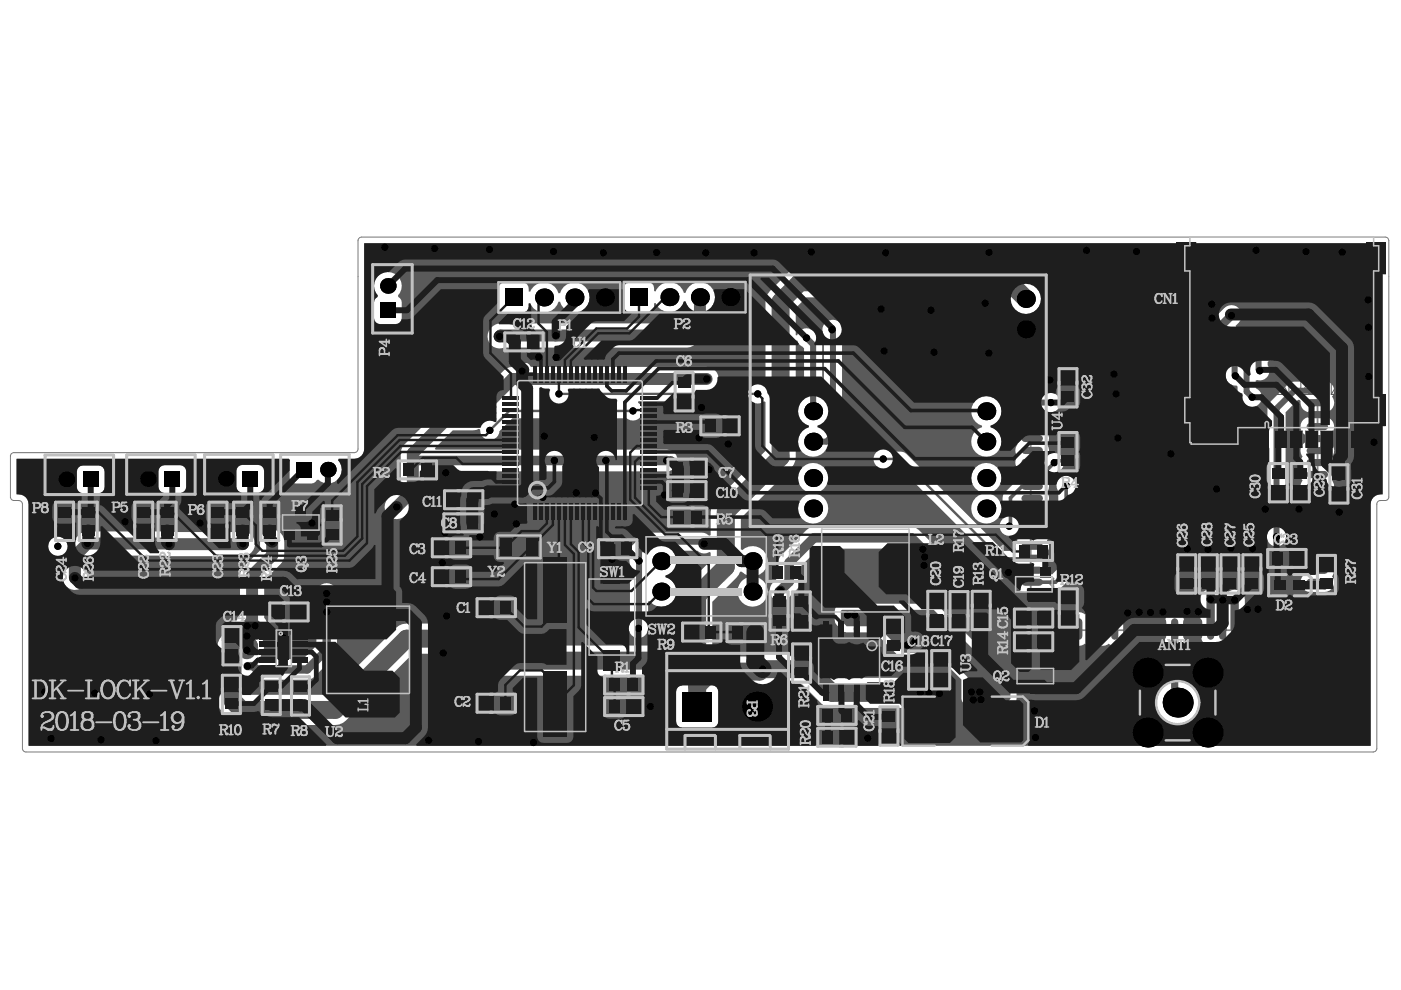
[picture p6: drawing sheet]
<svg xmlns="http://www.w3.org/2000/svg" width="297mm" height="210mm" viewBox="0 0 297 210" stroke-linecap="round" stroke-linejoin="round" font-family="sans-serif">
<path d="M203.7 152.9h1M204.2 152.4v1" fill="none" stroke="#5a5a5a" stroke-width=".25"/>
<g fill="none" stroke="#5a5a5a" stroke-width=".21">
<path d="M249.6 58.1h3.9M249.6 51.5h3.9M249.6 51.5v6.6M249.6 51.5l3.9 6.6M253.5 51.5v6.6M253.5 51.5l-3.9 6.6M269.3 56.9h4M269.3 56.9v6.6M269.3 56.9l4 6.6M273.3 56.9v6.6M273.3 56.9l-4 6.6M275.8 56.9h3.9"/>
<path d="M275.8 56.9v6.6M275.8 56.9l3.9 6.6M279.7 56.9v6.6M279.7 56.9l-3.9 6.6M282.3 56.9h3.9M282.3 56.9v6.6M282.3 56.9l3.9 6.6M286.2 56.9v6.6M286.2 56.9l-3.9 6.6M289.7 58.1h4M289.7 51.5h4M289.7 51.5v6.6"/>
<path d="M289.7 51.5l4 6.6M293.7 51.5v6.6M293.7 51.5l-4 6.6M269.3 77h4M269.3 63.5h4M269.3 77v6.6M269.3 77l4 6.6M273.3 77v6.6M273.3 77l-4 6.6M275.8 77h3.9M275.8 63.5h3.9M275.8 77v6.6"/>
<path d="M275.8 77l3.9 6.6M279.7 77v6.6M279.7 77l-3.9 6.6M282.3 77h3.9M282.3 63.5h3.9M282.3 77v6.6M282.3 77l3.9 6.6M286.2 77v6.6M286.2 77l-3.9 6.6M249.6 90.3h3.9M249.6 83.7h3.9M249.6 83.7v6.6"/>
<path d="M249.6 83.7l3.9 6.6M253.5 83.7v6.6M253.5 83.7l-3.9 6.6M269.3 83.6h4M270.3 94.8h2.6M270.3 91.4h2.6M270.3 91.4v3.4M270.3 91.4l2.6 3.4M272.9 91.4v3.4M272.9 91.4l-2.6 3.4M273.6 91.4v3.4M273.6 94.8h2.5"/>
<path d="M273.6 91.4h2.5M273.6 91.4l2.5 3.4M275.8 83.6h3.9M276.1 91.4v3.4M276.1 91.4l-2.5 3.4M276.8 94.8h2.5M276.8 91.4h2.5M276.8 91.4v3.4M276.8 91.4l2.5 3.4M279.3 91.4v3.4M279.3 91.4l-2.5 3.4M280 94.8h2.6"/>
<path d="M280 91.4h2.6M280 91.4v3.4M280 91.4l2.6 3.4M282.3 83.6h3.9M282.6 91.4v3.4M282.6 91.4l-2.6 3.4M283.3 94.8h2.5M283.3 91.4h2.5M283.3 91.4v3.4M283.3 91.4l2.5 3.4M285.8 91.4v3.4M285.8 91.4l-2.5 3.4"/>
<path d="M286.5 94.8h2.5M286.5 91.4h2.5M286.5 91.4v3.4M286.5 91.4l2.5 3.4M289 91.4v3.4M289 91.4l-2.5 3.4M289.7 90.3h4M289.7 83.7h4M289.7 83.7v6.6M289.7 83.7l4 6.6M293.7 83.7v6.6M293.7 83.7l-4 6.6"/>
<circle cx="249.7" cy="149" r=".51"/>
<circle cx="249.7" cy="149" r="2.67"/>
<circle cx="249.7" cy="149" r="4.6"/>
</g>
<path d="M2.4 96.2l.6-.2h72.1a.76 .76 0 0 0 .8-.8v-44.2a.76 .76 0 0 1 .8-.7h217a.76 .76 0 0 1 .8 .7v54.4a.76 .76 0 0 1-.8 .7h-1a.76 .76 0 0 0-.8 .8v51.8a.76 .76 0 0 1-.8 .7h-285.6a.76 .76 0 0 1-.7-.7v-51.8a.76 .76 0 0 0-.8-.8h-1a.76 .76 0 0 1-.8-.7v-8.7z" fill="none" stroke="#787878" stroke-width=".21"/>
<path d="M218.5 72.7h60.8v60.9h-60.8zM222.3 123.5l1 1v-1.8l-.9 .9" fill="none" stroke="#8c8c8c" stroke-width=".38"/>
<path d="M230.4 142.7h.7M231.3 140.7l-.5 .3-.1 .3v1.4M231.3 140.7a.65 .65 0 0 1 .8 .6v1.4M231.3 140.7l-.4 .3-.1 .3v1.4M231.8 142.7h.6M233.4 140.7a.56 .56 0 0 0-.8 .5l.1 .1v-.2M233.4 142.1l-.6-.1-.2-.2 .2 .9h1h-1M233.4 140.7a.68 .68 0 0 1 .6 .7 .68 .68 0 0 1-.6 .7M233.4 140.7a.71 .71 0 0 1 .5 .7 .71 .71 0 0 1-.5 .7" fill="none" stroke="#8c8c8c" stroke-width=".32"/>
<g fill="#5a5a5a">
<path d="M178.3 129.5l.2-.2h19.5l16.2 16.3v2.6l-1.9 1.9h-5.2l-2-2v-4.5l-5.1-5.2h-8.4l-5.6-5.6h-6.5l-1.2-1.2z"/>
<path d="M3.5 97.3h57.7l.3 .3-.1 3.6a1.3 1.3 0 0 0 1.3 1.3h3.3a1.47 1.47 0 0 0 1.2-.7l.2-.1a2.96 2.96 0 0 0 4.1 0 2.96 2.96 0 0 0 .2-4.1l.1-.3h3.3a2.09 2.09 0 0 0 2.1-2.1v-43.6h215.9v53.2a2.17 2.17 0 0 0-2.5 2.1v51.2h-284.5v-51.2a2.15 2.15 0 0 0-2.6-2.1zM104.1 69.5a2.55 2.55 0 0 0-.3 3.2 2.55 2.55 0 0 0 3 1l39.5-.1 1.1-.7 3.2-3.3 .4-1.2v-3.5a3.2 3.2 0 0 0-1.2-4.8 3.2 3.2 0 0 0-4.5 2h-.3a3.2 3.2 0 0 0-2.9-2.3 3.2 3.2 0 0 0-3.1 2l-.3-.1a1.48 1.48 0 0 0-1.3-1.9h-3.8a1.3 1.3 0 0 0-1.3 1.3v3.8a1.3 1.3 0 0 0 1.3 1.3h3.8a1.43 1.43 0 0 0 1.3-1.9l.3-.1a3.2 3.2 0 0 0 3.1 2 3.2 3.2 0 0 0 2.9-2.3h.3l.5 1v2.4l-1.2 1.3h-38.5a2.65 2.65 0 0 0-2 .9zM106.1 60.3l-.4 .9v3.8a1.3 1.3 0 0 0 1.3 1.3h3.8a1.43 1.43 0 0 0 1.3-1.9l.3-.1a3.2 3.2 0 0 0 3.1 2 3.2 3.2 0 0 0 2.9-2.3h.3a3.2 3.2 0 0 0 5 1.7 3.2 3.2 0 0 0 0-5.2 3.2 3.2 0 0 0-5 1.7h-.3a3.2 3.2 0 0 0-2.9-2.3 3.2 3.2 0 0 0-3.1 1.9h-.3a1.48 1.48 0 0 0-1.3-1.9h-3.8zM55.9 113a4 4 0 0 0-.8 3.7l-3.5 3.5-.6 1.2-.1 9.2-.3 .3a3.8 3.8 0 0 0-.8 2.1l-2.8 1.9-.5 .6-.3 .9-.1 12.2 .1 .8 .3 .8a9 9 0 0 0 3.9 3.4l.9 .1 20.6-.1 .8-.3 .6-.5 14.2-14.2h6.4l3.7 3.7 .7 .5 .8 .4 .8 .1h44.7v2l-.9 .4-.4 .9v6.4a1.29 1.29 0 0 0 1.3 1.3h6.4l.9-.4 .4-.9v-6.4l-.3-.8 .2-.2h8.8l.9-.1 .9-.4h7.2l4.1 4.1 .7 .5 .8 .3 22.8 .1a3.3 3.3 0 0 0 4-2.8 3.3 3.3 0 0 0-3.3-3.6h-21.4l-4.1-4.1-.6-.5-.8-.3-9.6-.1a3.1 3.1 0 0 0-2.8 .5h-8.8v-11.6l5.1-5.1 .8-1.3h.4l.7 .6 .7 .2v.4a3.2 3.2 0 0 0-1.7 4.9 3.2 3.2 0 0 0 5.2 0 3.2 3.2 0 0 0-1.7-4.9v-.4a3.2 3.2 0 0 0 1.9-4.6 3.2 3.2 0 0 0-5-.8l-.3-.1v-6.6l10.7-10.7 .5-.7 .3-.7 .1-25.5 .3-.1a1.95 1.95 0 0 0 1.1 1.3l.4 .4v10.8a3.2 3.2 0 0 0-1.3 3.1 3.2 3.2 0 0 0 2.3 2.5v.3a3.2 3.2 0 0 0-1.7 4.9 3.2 3.2 0 0 0 5.1 .1 2.05 2.05 0 0 0 1.7-.6 3.6 3.6 0 0 0 1.9-2.5v-22.8a2.07 2.07 0 0 0-2.7-1.7 2.07 2.07 0 0 0-1.1 3v13.2l-.3 .2-.1-11.3a3.2 3.2 0 0 0-1.5-2.5 2.05 2.05 0 0 0-2.1-1 2.05 2.05 0 0 0-1.7 1.5l-.3-.1v-5.7l2.3-2.3h41.6l3.3 3.1a3.2 3.2 0 0 0 4.1-.8 3.2 3.2 0 0 0-.2-4.2l-3.6-3.5-.6-.5-.8-.3-.8-.2h-44.4l-.8 .2-.8 .3-.6 .5-4.2 4.1-.5 .7-.3 .7-.1 18.7-.3 .2a1.99 1.99 0 0 0-2.7 0h-7.2l-.1-.3a2.55 2.55 0 0 0-2.2-3.9h-37.3v-.1a2.04 2.04 0 0 0-3.6 .1 2.63 2.63 0 0 0-2.1 .7l-7.6 7.6h-4.3l-1.2 .4-8 7.8a3.7 3.7 0 0 0-.7 3.3v5.4l-2.7 2.7a2.56 2.56 0 0 0 0 3.6 2.56 2.56 0 0 0 3.6 0l3.8-3.9 .4-1.3v-4.2h51.3a2.3 2.3 0 0 0 2.3-2.3 2.3 2.3 0 0 0-2.3-2.3h-49.1l-.1-.3 3.8-3.8h4.3l1.2-.3 .3 .2a2.04 2.04 0 0 0 1.9 2.2 2.04 2.04 0 0 0 2.2-1.9l2.7-2.7h24.3a2.04 2.04 0 0 0 3-.4 2.04 2.04 0 0 0-.6-2.9l.1-.3h23.9l.3 .2a2.01 2.01 0 0 0 2.4-.2l.3 .1v10.4l-11.2 11.3-.3 .8-.1 .8v4.9l-.3 .2-.6-.4-1-.3h-11.2l-.5 .1-.9 .5-2.1 2.1a3.3 3.3 0 0 0-.6 2.8l.1 13.9a2.05 2.05 0 0 0 1.3 2.9 2.05 2.05 0 0 0 2.5-2.1v-5.6l.3-.1a3.2 3.2 0 0 0 5.2-.2 3.2 3.2 0 0 0-1.8-4.8v-.4a3.2 3.2 0 0 0 1.6-4.9l.2-.3h5a2.02 2.02 0 0 0 2.5 .2l.3 .2v1.7l-5.2 5.1-.5 .7-.3 .7-.1 11.5h-43.4l-3.7-3.8-.7-.5-.7-.3-9.9-.1-.8 .1-.8 .3-.7 .5-14.2 14.2h-17.1l-.1-3.8 .3-.1 .5 .4 1.1 .3 11.3-.1 1-.5 4.1-4.1 .6-1v-.6v-12a2.18 2.18 0 0 0-2.1-2.2 2.18 2.18 0 0 0-2.2 2.2v11.1l-2.9 2.9h-8.9l-.2-.2 .5-1a3.1 3.1 0 0 0-.2-3.4l.1-.4 .3-.3a2.54 2.54 0 0 0 .2-3.5v-7.9l3.5-3.5 .7-1.2a8.6 8.6 0 0 0-.3-4.8 2.56 2.56 0 0 0-4-.6zM80.1 58.5a3 3 0 0 0 0 4.2l-.1 .2a1.46 1.46 0 0 0-.7 1.2v3.3a1.3 1.3 0 0 0 1.3 1.3h3.3a1.3 1.3 0 0 0 1.3-1.3v-3.3a1.47 1.47 0 0 0-.8-1.2v-.2a2.97 2.97 0 0 0-.1-4.2 2.97 2.97 0 0 0-4.2 0zM229.8 70l-.5 .9-.1 3.6a2.04 2.04 0 0 0 1.2 1.8 2.04 2.04 0 0 0 2.1-.3 1.98 1.98 0 0 0 2.6 0 1.98 1.98 0 0 0 2.5 0 1.98 1.98 0 0 0 2.6 0 1.98 1.98 0 0 0 2.5 0 1.98 1.98 0 0 0 2.5 0 1.98 1.98 0 0 0 2.6 0 1.98 1.98 0 0 0 2.5 0 1.98 1.98 0 0 0 2.6 0 2.03 2.03 0 0 0 2.1 .3 2.03 2.03 0 0 0 1.2-1.8v-3.1a2.04 2.04 0 0 0-1.2-1.8 2.04 2.04 0 0 0-2.1 .2 1.98 1.98 0 0 0-2.6 0 1.98 1.98 0 0 0-2.5 0 1.98 1.98 0 0 0-2.6 0 1.98 1.98 0 0 0-2.5 0 1.98 1.98 0 0 0-2.5 0 1.98 1.98 0 0 0-2.6 0 1.98 1.98 0 0 0-2.5 0 1.98 1.98 0 0 0-2.6 0 2.02 2.02 0 0 0-2.7 .2zM257.7 67.2l-.6 1-.1 .5v4.2l.2 .7a2.19 2.19 0 0 0 2.3 2.9l.3 .2v2.8a2.13 2.13 0 0 0 2.3 2.2l.3 .2a3.2 3.2 0 0 0 1.3 3.3 2.07 2.07 0 0 0 3.4 .3 2.07 2.07 0 0 0-.9-3.3v-1.5l.3-.1a2.03 2.03 0 0 0 2.3-.8 2.03 2.03 0 0 0 0-2.4v-.7l.3-.2a2.02 2.02 0 0 0 2.3-2v-3.1a2.04 2.04 0 0 0-1.1-1.8 2.04 2.04 0 0 0-2.2 .2 1.98 1.98 0 0 0-2.5 0 1.98 1.98 0 0 0-2.6 0l-.9-.4-.1-.3a2.41 2.41 0 0 0 .6-3.8 2.18 2.18 0 0 0-3 0zM269.3 85.3l-.5 .8-.1 .5v26.6a2.04 2.04 0 0 0 1.9 2.7 2.04 2.04 0 0 0 2-2.7v-25.8l2.6-2.6h.3l.3 .3a2.02 2.02 0 0 0 2 2.3h3a2.03 2.03 0 0 0 1.9-1.1 2.03 2.03 0 0 0-.3-2.2 2.03 2.03 0 0 0 .3-2.2 2.03 2.03 0 0 0-1.9-1.1l-6.9 .2-.8 .5zM185.8 95.9a2.04 2.04 0 0 0-.1 2.8 2.04 2.04 0 0 0 2.9 .2h1.8l20.6 20.6 .5 .3 .6 .1h3.1l.2 .3a1.92 1.92 0 0 0 .3 2 2.03 2.03 0 0 0-.2 2.1 2.03 2.03 0 0 0 1.8 1.2h3.1l1.1-.4 2.7-.1 .8-.4 2.5-2.6 .2-.8v-17.1a2.04 2.04 0 0 0-1.7-3.2 2.04 2.04 0 0 0-1.6 3.2v16.4l-1.3 1.3h-.6l-.2-.3a1.94 1.94 0 0 0-.3-1.9 1.97 1.97 0 0 0 0-2.5 1.97 1.97 0 0 0 0-2.5 1.97 1.97 0 0 0 0-2.6 1.97 1.97 0 0 0 0-2.5 1.97 1.97 0 0 0 0-2.6 1.97 1.97 0 0 0 0-2.5 1.97 1.97 0 0 0 0-2.5l1.9-1.8a2.04 2.04 0 0 0 1.6-2.7 2.04 2.04 0 0 0-2.9-1.1l-.3-.3a1.98 1.98 0 0 0-.3-1.8 1.97 1.97 0 0 0 0-2.5 1.97 1.97 0 0 0 0-2.5 1.84 1.84 0 0 0 .4-1.5l.3-.3a2.04 2.04 0 0 0 2.1-2.3 2.04 2.04 0 0 0-2.7-1.7l-4.8-.1a2.03 2.03 0 0 0-1.8 1.2 2.03 2.03 0 0 0 .2 2.1 1.97 1.97 0 0 0 0 2.6 1.97 1.97 0 0 0 0 2.5 1.97 1.97 0 0 0 0 2.5 1.97 1.97 0 0 0 0 2.6 1.97 1.97 0 0 0 0 2.5 1.97 1.97 0 0 0 0 2.5l-2.6 2.6a2.99 2.99 0 0 0-.5 2.8h-.4a3.1 3.1 0 0 0-2.2-2.5v-.3a3.2 3.2 0 0 0 1.7-4.9 3.2 3.2 0 0 0-5.2 0 3.2 3.2 0 0 0 1.7 4.9v.3a3.2 3.2 0 0 0-1.2 5.5 3.2 3.2 0 0 0 5.2-1.8h.4v1.7a2.04 2.04 0 0 0-.3 2.7 2.04 2.04 0 0 0 2.7 .6l.3 .1 .4 1.1a1.92 1.92 0 0 0-.3 1.9l-.2 .3h-2.4l-20.6-20.6-.5-.3-.6-.1h-2.5a2.02 2.02 0 0 0-2.8 .1zM276.3 89a2.05 2.05 0 0 0-.4 2.2 2.05 2.05 0 0 0 1.9 1.3h3a2.05 2.05 0 0 0 2.1-2 2.05 2.05 0 0 0-2.1-2.1l-3.6 .1zM206.9 84.9a3.2 3.2 0 0 0 1.3 5.4v.3a3.2 3.2 0 0 0-1.7 4.9 3.2 3.2 0 0 0 5.2 0 3.2 3.2 0 0 0-1.7-4.9v-.3a3.2 3.2 0 0 0 1.9-4.8 3.2 3.2 0 0 0-5-.6zM50.5 98.9l-.4 1v3.3a1.3 1.3 0 0 0 1.3 1.3h3.3a1.3 1.3 0 0 0 1.3-1.3v-3.3a1.3 1.3 0 0 0-1.3-1.3h-3.3zM34 99l-.4 .9v3.3a1.3 1.3 0 0 0 1.3 1.3h3.3a1.3 1.3 0 0 0 1.3-1.3v-3.3a1.3 1.3 0 0 0-1.3-1.3h-3.3zM16.7 99.1l-.4 .9v3.3a1.3 1.3 0 0 0 1.3 1.3h3.3a1.3 1.3 0 0 0 1.3-1.3v-3.3a1.3 1.3 0 0 0-1.3-1.3h-3.3zM276.3 94.1a2.01 2.01 0 0 0-.1 2.7 1.97 1.97 0 0 0 0 2.5 1.97 1.97 0 0 0 0 2.6 1.97 1.97 0 0 0 0 2.5 2.03 2.03 0 0 0-.3 2.2 2.03 2.03 0 0 0 1.9 1.1h3a2.03 2.03 0 0 0 1.9-1.1 2.03 2.03 0 0 0-.3-2.2 1.97 1.97 0 0 0 0-2.5 1.97 1.97 0 0 0 0-2.6 1.97 1.97 0 0 0 0-2.5 2.03 2.03 0 0 0 .3-2.2 2.03 2.03 0 0 0-1.9-1.1l-3.6 .1zM170.1 99.1a3.2 3.2 0 0 0 1.4 5.3v.3a3.2 3.2 0 0 0-1.7 5 3.2 3.2 0 0 0 5.2 0 3.2 3.2 0 0 0-1.7-5v-.3a3.2 3.2 0 0 0 1.8-4.7 3.2 3.2 0 0 0-5-.6zM10.8 114.4a2.04 2.04 0 0 0-.3 2.5 2.04 2.04 0 0 0 2.5 .8l.3 .2v4.6a2.56 2.56 0 0 0 2.6 2.6 2.56 2.56 0 0 0 2.5-2.6v-3.6l1.2-1.1 31.8 .1a2.58 2.58 0 0 0 2.7-2.8 2.58 2.58 0 0 0-3.1-2.3l-32.5-.1-1.3 .3-2.6 2.5-.3-.1a2.04 2.04 0 0 0-3.5-1zM165.7 117.7l-.6 1-.1 3.7a3.3 3.3 0 0 0-1.7 3.4 2.31 2.31 0 0 0 3.8 1l1.8-1.8 .6-1 .1-3.7 4-4h18.6l1.4 1.4a4.1 4.1 0 0 0 .7 3.8 2.31 2.31 0 0 0 2.5 .5 2.31 2.31 0 0 0 1.4-2.1v-3.2a2.46 2.46 0 0 0-.9-1.9l-3-2.8-1.1-.3h-20.6l-1.2 .3-.4 .4zM276.3 111.9a2.01 2.01 0 0 0-.1 2.7 1.97 1.97 0 0 0 0 2.5 1.97 1.97 0 0 0 0 2.6 1.97 1.97 0 0 0 0 2.5 2.03 2.03 0 0 0-.3 2.2 2.03 2.03 0 0 0 1.9 1.1h3a2.03 2.03 0 0 0 1.9-1.1 2.03 2.03 0 0 0-.3-2.2 1.97 1.97 0 0 0 0-2.5 1.97 1.97 0 0 0 0-2.6 1.97 1.97 0 0 0 0-2.5 2.03 2.03 0 0 0 .3-2.2 2.03 2.03 0 0 0-1.9-1.1h-3.6zM227.3 130.4l-.6 .9v3.6a2.04 2.04 0 0 0 1.1 1.8 2.04 2.04 0 0 0 2.2-.2 1.97 1.97 0 0 0 2.5 0 1.98 1.98 0 0 0 2.6 0 2.03 2.03 0 0 0 2.1 .2 2.03 2.03 0 0 0 1.2-1.8v-3.1a2.04 2.04 0 0 0-1.2-1.8 2.04 2.04 0 0 0-2.1 .3 1.98 1.98 0 0 0-2.6 0 1.98 1.98 0 0 0-2.5 0 2.02 2.02 0 0 0-2.7 .1zM267.9 130.4l-.5 .9-.1 3.6a2.05 2.05 0 0 0 2.1 2 2.05 2.05 0 0 0 2-2v-3.1a2.05 2.05 0 0 0-1.2-1.9 2.05 2.05 0 0 0-2.3 .5zM255.1 125.5l-.5 1-.1 .6v6.3l.1 .7a2.18 2.18 0 0 0 .7 2.3 2.18 2.18 0 0 0 2.4 .3l.3-.2a1.97 1.97 0 0 0 2.5 0 2.03 2.03 0 0 0 2.2 .2 2.03 2.03 0 0 0 1.1-1.8l.1-7.7a2.16 2.16 0 0 0-1.2-1.9 2.16 2.16 0 0 0-2.2 .2 2.1 2.1 0 0 0-2.4-.1 2.15 2.15 0 0 0-3 .1zM177.4 128.6l-.4 .7v2.3a3.5 3.5 0 0 0 2.5 2.5h6l5.6 5.5 8.3 .1 4.4 4.4 .1 4.5 1.4 1.6a2.88 2.88 0 0 0 1.8 1.2h5.2l.9-.4 2.2-2.3v-3.6l-16.5-16.7-.9-.4h-19.5l-.5 .1zM247.6 130.4l-.3 .4-.3 1v13.6a4.5 4.5 0 0 0-.3 6.9 4.5 4.5 0 0 0 6.8-1.1 4.5 4.5 0 0 0-2.4-6.4v-11.4a2.97 2.97 0 0 0-1-3.3 2.05 2.05 0 0 0-2.5 .3z"/>
</g>
<path d="M160.7 83.5v.1" fill="none" stroke="#5a5a5a" stroke-width=".51"/>
<path d="M261.8 72.9v.1M266.8 78.4l.3 .2M176.6 92.3l-1.4 1.3" fill="none" stroke="#5a5a5a" stroke-width="1.3"/>
<path d="M214.2 111.3l-.2 .3" fill="none" stroke="#5a5a5a" stroke-width=".76"/>
<path d="M222.6 80.5l-2.3 2.3" fill="none" stroke="#5a5a5a" stroke-width="1.5"/>
<path d="M15.9 117.9v4.6M31.4 101.6l-.1 9.1M35.7 115.2l.1 .2" fill="none" stroke="#5a5a5a" stroke-width="2.5"/>
<circle cx="51.2" cy="136" r="1.9" fill="#5a5a5a"/>
<path d="M148.4 63v5.4l-2.8 2.7h-39.5l-.2 .2M155.9 75.8l-64.5-.1v7.9M80 95v9.7l-5.9 6h-62.7v-6.4l2.7-2.7M148.7 86.4v16.8l-1.7 1.7h-6.1l-1-.9h-36.6l-9.5 9.5v5.8h-20.9l-3.9-3.9v-4.6l.1-.1M149.8 80.4h-41.2l-8.3 8.3h-5.4l-7.4 7.4v8l-3.4 3.4M154.4 93.7v4.8l-2.4 2.4h-.4l-1.3-1.3M35.7 115.2h-17.2l-2.6 2.7M47.9 101.5l-.3 .3v8.7l.2 .2M51.5 115.3l-15.7 .1M57.7 114.9v2.9l-4.3 4.2v9.7l-1 1h1.7" fill="none" stroke="#5a5a5a" stroke-width="2.5"/>
<path d="M171 71.6l1.4 1.5v14.1M176.4 69.9l.2-.2v22.6M261.8 72.9v6.6l.1 .2M264.3 72.9v10.1l1.2 1.2M266.8 72.9v5.5M172.4 93.6h2.8M218.8 85.4h4M279.3 82.8h-4.9l-3.8 3.8v27.2M149.3 115.3l-.5-.4h-11.2l-2.1 2v16.2l-.1 .1" fill="none" stroke="#5a5a5a" stroke-width="1.3"/>
<path d="M87.5 97.6h53.9M195.9 119.9v-3.2l-2.7-2.7h-20.6l-5.3 5.3v4.1l-1.8 1.8" fill="none" stroke="#5a5a5a" stroke-width="2"/>
<path d="M223.5 98.1l-2.5 2.5h-2.2M218.8 103.1h-2.1l-2.5 2.5v5.7M226 102.9v18.3l-2.2 2.2h-5" fill="none" stroke="#5a5a5a" stroke-width=".76"/>
<path d="M217.5 63.4l-3.5-3.6h-44.4l-4.1 4.2v32.9l-11.6 11.6v11.7l-6.1 6.1v23.5M52.3 137.9v-.4l.5-.5-1.3-1.2-2.2 1.3v11.5l2 1.9h19.8l15.1-15.1h9l4.7 4.7h47.9M161.7 141.7l-.7 .7h-10.2l-3 3M161.7 141.9h9.7l5 5h22.7l.1 .1" fill="none" stroke="#5a5a5a" stroke-width="3.8"/>
<path d="M261.1 66.9l-1.9 1.8v4.2M69.3 125.8v12l-4.2 4.1h-10.7l-.7-.7h-1.2M256.7 127.1v6.3M259.2 127.2v6.2M261.8 127.2v6.2" fill="none" stroke="#5a5a5a" stroke-width="1.8"/>
<path d="M118.5 83.5h42.2M134.2 87.1h-26.2l-4.1 4.2M187.3 97.3h3.8l21 21.1h6.7" fill="none" stroke="#5a5a5a" stroke-width=".51"/>
<g fill="none" stroke="#5a5a5a" stroke-width="1.5">
<path d="M228.7 71.4v6.6l-2.5 2.5h-3.6M231.3 71.4v3.1M233.8 71.4v3.1M236.4 71.4v3.1M238.9 71.4v3.1M241.4 71.4v3.1M244 71.4v3.1M246.5 71.4v3.1M249.1 71.4v3.1M251.6 71.4v3.1M254.1 71.4v3.1M256.7 71.4v3.1"/>
<path d="M259.2 71.4v3.1M261.8 71.4v3.1M264.3 71.4v3.1M266.8 71.4v3.1M269.4 71.4v3.1M217.3 82.8h3.1M217.3 98h3.1M217.3 93h3.1M217.3 95.5h3.1M217.3 87.9h3.1M217.3 90.4h3.1M217.3 85.4h3.1"/>
<path d="M277.8 98.1h3M277.8 93h3M277.8 87.9h3M277.8 82.8h3M277.8 95.5h3M277.8 85.4h3M277.8 90.5h3M217.3 118.4h3.1M217.3 103.1h3.1M217.3 100.6h3.1M217.3 113.3h3.1M217.3 108.2h3.1"/>
<path d="M217.3 115.8h3.1M217.3 110.7h3.1M217.3 105.7h3.1M277.8 118.4h3M277.8 113.3h3M277.8 108.2h3M277.8 103.2h3M277.8 115.8h3M277.8 100.6h3M277.8 105.7h3M277.8 110.8h3M217.3 123.4h3.1"/>
<path d="M217.3 120.9h3.1M228.7 131.8v3.1M231.3 131.8v3.1M233.8 131.8v3.1M236.4 131.8v3.1M238.9 131.8v3.1M241.4 131.8v3.1M244 131.8v3.1M246.5 131.8v3.1M249.1 131.8v16.5l.6 .7M251.6 131.8v3.1M254.1 131.8v3.1"/>
<path d="M256.7 131.8v3.1M259.2 131.8v3.1M261.8 131.8v3.1M264.3 131.8v3.1M266.8 131.8v3.1M269.4 131.8v3.1M277.8 123.5h3M277.8 120.9h3"/>
</g>
<g fill="#000">
<circle cx="81.6" cy="52.4" r=".76"/>
<circle cx="92.2" cy="52.7" r=".76"/>
<circle cx="103.8" cy="52.9" r=".76"/>
<circle cx="117.3" cy="53.3" r=".76"/>
<circle cx="127.9" cy="53.6" r=".76"/>
<circle cx="139.2" cy="53.5" r=".76"/>
<circle cx="149.6" cy="53.6" r=".76"/>
<circle cx="159.9" cy="53.6" r=".76"/>
<circle cx="172" cy="53.4" r=".76"/>
<circle cx="187.8" cy="53.6" r=".76"/>
<circle cx="209.7" cy="53.5" r=".76"/>
<circle cx="230.4" cy="53.1" r=".76"/>
<circle cx="241" cy="53.3" r=".76"/>
<circle cx="266.3" cy="53.1" r=".76"/>
<circle cx="276.9" cy="53.3" r=".76"/>
<circle cx="284.6" cy="53.5" r=".76"/>
<circle cx="82.2" cy="60.6" r="1.65"/>
<circle cx="105.9" cy="71.3" r=".76"/>
<circle cx="110.7" cy="78.7" r=".76"/>
<circle cx="114.2" cy="75.7" r=".76"/>
<circle cx="115.3" cy="63.1" r="1.9"/>
<circle cx="117.9" cy="71.1" r=".76"/>
<circle cx="117.9" cy="75.8" r=".76"/>
<circle cx="121.8" cy="63.1" r="1.9"/>
<circle cx="128.3" cy="63.1" r="1.9"/>
<circle cx="141.9" cy="63" r="1.9"/>
<circle cx="148.4" cy="63" r="1.9"/>
<circle cx="154.9" cy="63" r="1.9"/>
<circle cx="171" cy="71.6" r=".76"/>
<circle cx="176.4" cy="69.9" r=".76"/>
<circle cx="186.8" cy="65.5" r=".76"/>
<circle cx="187.4" cy="74.4" r=".76"/>
<circle cx="197.4" cy="65.8" r=".76"/>
<circle cx="198" cy="74.7" r=".76"/>
<circle cx="208.9" cy="64.3" r=".76"/>
<circle cx="209.7" cy="74.9" r=".76"/>
<circle cx="217.5" cy="69.8" r="1.9"/>
<circle cx="217.5" cy="63.4" r="1.9"/>
<circle cx="236.2" cy="79.3" r=".76"/>
<circle cx="256.9" cy="64.5" r=".76"/>
<circle cx="257" cy="67.5" r=".76"/>
<circle cx="261.1" cy="66.9" r=".76"/>
<circle cx="261.9" cy="79.7" r=".76"/>
<circle cx="267.1" cy="78.6" r=".76"/>
<circle cx="290.1" cy="63.6" r=".76"/>
<circle cx="290.1" cy="69.4" r=".76"/>
<circle cx="290.2" cy="79.8" r=".76"/>
<circle cx="69.5" cy="99.6" r="1.65"/>
<circle cx="103.9" cy="91.3" r=".76"/>
<circle cx="115.4" cy="92.5" r=".76"/>
<circle cx="117.5" cy="97.6" r=".76"/>
<circle cx="118.5" cy="83.5" r=".76"/>
<circle cx="126" cy="92.7" r=".76"/>
<circle cx="128.5" cy="97.6" r=".76"/>
<circle cx="134.2" cy="87.1" r=".76"/>
<circle cx="141.4" cy="97.6" r=".76"/>
<circle cx="148.2" cy="92.8" r=".76"/>
<circle cx="148.7" cy="86.4" r=".76"/>
<circle cx="149.8" cy="80.4" r=".76"/>
<circle cx="150.3" cy="99.6" r=".76"/>
<circle cx="154.4" cy="94.2" r=".76"/>
<circle cx="160.7" cy="83.5" r=".76"/>
<circle cx="172.4" cy="93.6" r="1.9"/>
<circle cx="172.4" cy="87.2" r="1.9"/>
<circle cx="187.3" cy="97.3" r=".76"/>
<circle cx="209.1" cy="93.6" r="1.9"/>
<circle cx="209.1" cy="87.2" r="1.9"/>
<circle cx="222.6" cy="80.5" r=".76"/>
<circle cx="222.8" cy="85.4" r=".76"/>
<circle cx="223.5" cy="98.1" r=".76"/>
<circle cx="236.6" cy="83.5" r=".76"/>
<circle cx="237" cy="92.9" r=".76"/>
<circle cx="248.3" cy="96.2" r=".76"/>
<circle cx="265.5" cy="84.2" r=".76"/>
<circle cx="291.3" cy="93.8" r=".76"/>
<circle cx="12.3" cy="115.8" r=".76"/>
<circle cx="14.1" cy="101.6" r="1.65"/>
<circle cx="18.5" cy="115.2" r=".76"/>
<circle cx="26.5" cy="110.6" r=".76"/>
<circle cx="31.4" cy="101.6" r="1.65"/>
<circle cx="35.8" cy="115.4" r=".76"/>
<circle cx="42.4" cy="110.9" r=".76"/>
<circle cx="47.9" cy="101.5" r="1.65"/>
<circle cx="51.5" cy="115.3" r=".76"/>
<circle cx="57.7" cy="114.9" r=".76"/>
<circle cx="66.2" cy="110.9" r=".76"/>
<circle cx="84.1" cy="107.5" r=".76"/>
<circle cx="93.8" cy="119.3" r=".76"/>
<circle cx="94.4" cy="112.9" r=".76"/>
<circle cx="94.5" cy="100.2" r=".76"/>
<circle cx="101.7" cy="113.8" r=".76"/>
<circle cx="104.8" cy="109" r=".76"/>
<circle cx="109.2" cy="106.9" r=".76"/>
<circle cx="109.5" cy="111.1" r=".76"/>
<circle cx="115.1" cy="105.4" r=".76"/>
<circle cx="122.2" cy="104.5" r=".76"/>
<circle cx="126.3" cy="104.5" r=".76"/>
<circle cx="129.7" cy="118.6" r=".76"/>
<circle cx="135.5" cy="118.9" r=".76"/>
<circle cx="140.2" cy="119" r="1.9"/>
<circle cx="140.9" cy="104.9" r=".76"/>
<circle cx="149.3" cy="115.3" r=".76"/>
<circle cx="159.6" cy="119" r="1.9"/>
<circle cx="172.4" cy="101.4" r="1.9"/>
<circle cx="172.4" cy="107.8" r="1.9"/>
<circle cx="195.6" cy="116.5" r=".76"/>
<circle cx="195.9" cy="119.9" r=".76"/>
<circle cx="196" cy="118.1" r=".76"/>
<circle cx="209.1" cy="107.8" r="1.9"/>
<circle cx="209.1" cy="101.4" r="1.9"/>
<circle cx="214" cy="111.6" r=".76"/>
<circle cx="226" cy="102.9" r=".76"/>
<circle cx="251.7" cy="116.3" r=".76"/>
<circle cx="256.1" cy="116.5" r=".76"/>
<circle cx="257.9" cy="103.7" r=".76"/>
<circle cx="261" cy="116.2" r=".76"/>
<circle cx="265.5" cy="116.3" r=".76"/>
<circle cx="268.3" cy="108" r=".76"/>
<circle cx="270.6" cy="113.8" r=".76"/>
<circle cx="275.4" cy="108" r=".76"/>
<circle cx="283.9" cy="108.6" r=".76"/>
<circle cx="15.9" cy="122.5" r=".76"/>
<circle cx="52.3" cy="137.9" r=".76"/>
<circle cx="52.3" cy="134.8" r=".76"/>
<circle cx="52.4" cy="132.7" r=".76"/>
<circle cx="54.1" cy="132.7" r=".76"/>
<circle cx="60" cy="137.4" r=".76"/>
<circle cx="60" cy="139.2" r=".76"/>
<circle cx="60.1" cy="135.2" r=".76"/>
<circle cx="69.3" cy="125.8" r=".76"/>
<circle cx="69.3" cy="129.8" r=".76"/>
<circle cx="69.3" cy="127.6" r=".76"/>
<circle cx="94" cy="138.5" r=".76"/>
<circle cx="94.7" cy="130.6" r=".76"/>
<circle cx="135.4" cy="133.2" r=".76"/>
<circle cx="140.2" cy="125.4" r="1.9"/>
<circle cx="159.6" cy="125.4" r="1.9"/>
<circle cx="165.5" cy="125.2" r=".76"/>
<circle cx="177.8" cy="138.3" r=".76"/>
<circle cx="179.7" cy="130.4" r=".76"/>
<circle cx="181.2" cy="130.4" r=".76"/>
<circle cx="182.2" cy="138.3" r=".76"/>
<circle cx="192.4" cy="136.8" r=".76"/>
<circle cx="194" cy="135.9" r=".76"/>
<circle cx="213.8" cy="121.4" r=".76"/>
<circle cx="239.1" cy="129.9" r=".76"/>
<circle cx="241.5" cy="129.8" r=".76"/>
<circle cx="243.9" cy="129.9" r=".76"/>
<circle cx="246.6" cy="129.8" r=".76"/>
<circle cx="251.7" cy="129.6" r=".76"/>
<circle cx="254.1" cy="129.7" r=".76"/>
<circle cx="256.7" cy="127.1" r=".76"/>
<circle cx="259.2" cy="127.2" r=".76"/>
<circle cx="261.8" cy="127.2" r=".76"/>
<circle cx="264.5" cy="129.2" r=".76"/>
<circle cx="266.7" cy="129.2" r=".76"/>
<circle cx="9.5" cy="146.7" r=".76"/>
<circle cx="10.8" cy="156.6" r=".76"/>
<circle cx="20.1" cy="147" r=".76"/>
<circle cx="21.4" cy="156.8" r=".76"/>
<circle cx="31.7" cy="147.2" r=".76"/>
<circle cx="33" cy="157" r=".76"/>
<circle cx="52.5" cy="141.2" r=".76"/>
<circle cx="90.9" cy="157" r=".76"/>
<circle cx="101.5" cy="157.2" r=".76"/>
<circle cx="113.1" cy="157.4" r=".76"/>
<circle cx="137.9" cy="149.8" r=".76"/>
<circle cx="160.5" cy="149.8" r="3.2"/>
<circle cx="161.7" cy="141.9" r=".76"/>
<circle cx="180" cy="140.1" r=".76"/>
<circle cx="182.2" cy="141.9" r=".76"/>
<circle cx="184" cy="156.5" r=".76"/>
<circle cx="195.1" cy="146.9" r=".76"/>
<circle cx="196.9" cy="146.9" r=".76"/>
<circle cx="199.2" cy="147" r=".76"/>
<circle cx="206" cy="146.7" r=".76"/>
<circle cx="206.4" cy="148.4" r=".76"/>
<circle cx="207.7" cy="146.7" r=".76"/>
<circle cx="208" cy="148.3" r=".76"/>
<circle cx="219.3" cy="150.7" r=".76"/>
<circle cx="219.5" cy="156.4" r=".76"/>
<circle cx="243.3" cy="155.3" r="3.2"/>
<circle cx="243.3" cy="142.6" r="3.2"/>
<circle cx="249.7" cy="149" r="3.2"/>
<circle cx="256" cy="142.6" r="3.2"/>
<circle cx="256" cy="155.3" r="3.2"/>
</g>
<g fill="#000">
<path d="M80.6 64.1h3.3v3.3h-3.3z" fill-rule="evenodd"/>
<path d="M107 61.2h3.8v3.8h-3.8z" fill-rule="evenodd"/>
<path d="M133.6 61.1h3.8v3.8h-3.8z" fill-rule="evenodd"/>
<path d="M62.7 97.9h3.3v3.3h-3.3z" fill-rule="evenodd"/>
<path d="M17.6 100h3.3v3.3h-3.3z" fill-rule="evenodd"/>
<path d="M34.9 99.9h3.3v3.3h-3.3z" fill-rule="evenodd"/>
<path d="M51.4 99.9h3.3v3.3h-3.3z" fill-rule="evenodd"/>
<path d="M144.6 146.6h6.4v6.4h-6.4z" fill-rule="evenodd"/>
</g>
<g fill="#1e1e1e">
<path d="M206.3 114.9h4.2l3.1 3.1 .5 .4 .7 .1a1.23 1.23 0 0 0 1.2 1h2.3l.6-.2 .3 .2v3l.2 .6-.2 .3h-1.2a1.52 1.52 0 0 0-1.6 1.6l-.3 .2-9.9-10z"/>
<path d="M62.9 110.7h2a1.3 1.3 0 0 0 1.3-1.3v-.9l2.3-2.3 .4 .1v.7a1.23 1.23 0 0 0-1.1 1.2v2.3l.3 .8-.3 .8v1.2l-.4 .4h-3.6v-1.5a1.23 1.23 0 0 0-1-1.2z"/>
<path d="M102.7 107.1l1.1-.1 .6-.2 7.1-.1 .2 .2 .1 3.8-.1 .3a3.1 3.1 0 0 0-3.5 1.8h-2.2a1.41 1.41 0 0 0-1.3 1.8h-4.7l-.3-.7-.3-.1 .1-.4h1.7a1.56 1.56 0 0 0 1.4-1.9z"/>
<path d="M105.7 68.5l2.2-2.2h2.9a1.43 1.43 0 0 0 1.3-1.9l.3-.1 .2 .4 .1 4.5 1.7 1.8v5.1l-.3 .2-1.6 .1-.8-.8v-3.1l-.1-.8a1.4 1.4 0 0 0-1.4-1.8 2.84 2.84 0 0 0-2.2-1.1h-2.2z"/>
<path d="M126.4 111.6l.4-.1 .2 .2a3.2 3.2 0 0 0 3.5 3.7v2.2a1.3 1.3 0 0 0 1.3 1.3h1l.9 .9a1.98 1.98 0 0 0 1.9 1.2l.1 .3-2.5 2.4h-5.9v-7.9l-.1-.6-.8-1z"/>
<path d="M204.2 144.1l1.3-.5h2.9l4.8 4.9h3l.7 .7v7.8l-.4 .4h-8.7l-3.6-3.7z"/>
<path d="M217.7 124.8l.3-.1h10l.6 .5v2.6l-.3 .3h-3l-1.2-.1-.4-.4h-5.6l-.4-.4z"/>
<path d="M47.1 132.5l.7-.7h9.1l1.7 1.7v1l-.2 .2v.8l-4.3 .1-.3 .3v1.1l.6 .6 .4 .1h3.6v1.1l-5.9 .1-2.5-2.6h-2.4l-.5-.5z"/>
<path d="M124.8 61.3h7.5v3.6a1.33 1.33 0 0 0 1.5 1.3l.1 .3-1.6 1.6h-5.9l-.6 .1-.5 .4-6.6 6.6-.4 .5-.1 .6h-.3h-.4v-2.8l.3-.2a2.15 2.15 0 0 0 2.2-2.2v-1.9l3.3-3.3a3.2 3.2 0 0 0 1.3-4.3z"/>
<path d="M167.7 130.1l.3-.2 .6 .1h1.1l2 2.1a1.92 1.92 0 0 0 2.3 .3h2.4l.1 .1v2.7a1.3 1.3 0 0 0 1.3 1.3 2.72 2.72 0 0 0 2.2-.4 2.74 2.74 0 0 0 3 .1l.9 .7 2.6 .1 .4 .3a1.52 1.52 0 0 0 1.3 2h2.5l.5-.1 .5-.4a3.6 3.6 0 0 0 3.4-1.1 2.06 2.06 0 0 0 .8-2.6 2.06 2.06 0 0 0-2.5-1.1l-.2-.2-.1-3.5-2.5-2.7 .1-.3h1l3.2 3.1 9.8 .1 .1 9 2.5 2.5-.2 .3a5.5 5.5 0 0 0-3.4 .6l-.3 .2-1.4-1.4-.9-.3h-9.6l-.9 .3-1.6 1.7h-5.1l-.5 .1-.6 .4a3.6 3.6 0 0 0-2.8 .3 3.2 3.2 0 0 0-3.3 0 3.1 3.1 0 0 0-2.7-.3l-1.5-1.5a1.77 1.77 0 0 0-.8-2.2l-3.1-.1-1.5-1.5v-4.9l.6-.6 .1-.5z"/>
<path d="M178 154.2l2.5 .1a1.31 1.31 0 0 0 1.3-1.5l.3-.1a2.61 2.61 0 0 0 2.1 1.2h2l.5 .4 .5 .1 3-.1 .3 .2v2.2l.1 .5 .5 .6-.2 .3h-12.7l-.3-.3v-2.8l-.1-.5z"/>
<path d="M186.3 117l1.9-1.8h16.1l14.5 14.4v12.2l-.7 .7h-1.9l-1.8-1.8v-9.3l-2.2-2.2h-16.8l-3.2-3.2h-4.3l-1.6-1.6z"/>
<path d="M206.4 129.9h2.8l.3 .3v8.6l5.4 5.3h6.6l.5 .5v1.8l-.7 .6h-7.2l-8.1-8v-8.7z"/>
<path d="M219.9 129.7l.3-.4 7.8 .1 .8 .8v10.1l-1.7 1.8h-6.4l-.1-.2-.1-3.6-.5-.5-.1-.6 .1-4.4z"/>
<path d="M183.9 144.6h5.6l2-1.9h9.6l1.5 1.4v12.2l-1.2 1.2h-8.8l-.8-.8v-6.4l-1.1-1.1h-6.2l-.9-.9v-3.1z"/>
<path d="M171.6 116.3l.6-.5h5.9l1 .9v4.7l6.9 7h3.5l2.4 2.4v3.3l-.5 .5-.7-.2h-2.5a2.73 2.73 0 0 0-1.9 1.4h-2l-.5-.6v-4.6l-1.8-1.7h-7.1l-3.3-3.3z"/>
<path d="M114.3 82.3l.4-.3a2.24 2.24 0 0 0 1.7 .4l.2 .2a2.05 2.05 0 0 0 1.9 3 2.05 2.05 0 0 0 1.9-3l.2-.2h6.5a3.4 3.4 0 0 0 3.6 2.1l.2 .4-.1 12.6-.3 .1a2.05 2.05 0 0 0-2.9-1.8 2.05 2.05 0 0 0-.6 3.3v6.2l-.2 .2h-12.7l-.3-.4h2.4a3.2 3.2 0 0 0 2.5-1.8l.3-.3 .2-.8v-3.4a2.04 2.04 0 0 0-1.7-3.2 2.04 2.04 0 0 0-1.6 3.2v2.7l-.3 .3h-1.3z"/>
<path d="M61.7 136.1h9.4l6.2 6.1h5.9l1.6 1.5v7.4l-1.1 1h-10.4l-5-4.9v-8.5l-1.5-1.5h-5.1z"/>
<path d="M140.8 102.6h.4l-.1 1.4 .2 .8a1.43 1.43 0 0 0 1.3 1.8h2.2a1.37 1.37 0 0 0 1.3-1.7l.2-.9v-4.8l-.2-1.5 .2-.2h3l8.5 8.4 .9 .2h10.6l.2 .4a3 3 0 0 0 .3 3.1l-.2 .3h-5.8l-1.8-1.7-.8-.2h-11.1a1.24 1.24 0 0 0-1.2-1h-2.3l-.8 .4-.3-.3a4.4 4.4 0 0 0-3.7 .3l-.3 .7h-.7l-1.7-1.7v-1.3a1.49 1.49 0 0 0 1.5-2v-.3z"/>
<path d="M61.4 125.9l1.9-1.8h19.3l1.4 1.3v8.2l-2 2-20.3-.1v-.8l-.3-.2z"/>
<path d="M123.8 76l3.7-3.8h5.9l.6-.1 .5-.3 6-6a3.2 3.2 0 0 0 4.5-1.9h.3a3.2 3.2 0 0 0 4.2 2.1 3.2 3.2 0 0 0 1.8-4.4l.2-.3h6.4l11.3 11.2 .2 .4-.2 .3h-38a3.2 3.2 0 0 0-2.4 1.8l-.3 .3-.2 .8-.3 .2h-3.8h-.3z"/>
<path d="M140.3 85.7l2.6-2.5 .8 .4h2.6a1.25 1.25 0 0 0 1.2-.9h2.3a2.28 2.28 0 0 0 2.3-2.6l.2-.3h21.9l18.9 18.9 .9 .2h12.6l.1 .3a3.1 3.1 0 0 0-.5 3.3l-.2 .3h-30.5l-.2-.3a3 3 0 0 0-.6-3.3l.2-.3h11a2.04 2.04 0 0 0 2.8-.2 2.04 2.04 0 0 0 0-2.8 2.04 2.04 0 0 0-2.8-.1h-10.8l-.1-.3a3.2 3.2 0 0 0-1.7-4.9v-.3a3.2 3.2 0 0 0 1.7-5 3.2 3.2 0 0 0-5.2 0 3.2 3.2 0 0 0 1.7 5v.3a3.2 3.2 0 0 0-1.7 4.9l-.1 .3h-4.7l-1.8-1.9v-9.4l-.1-.6-.4-.5a2.05 2.05 0 0 0-3.3-1.5 2.05 2.05 0 0 0 .7 3.6v9l.1 .6 .3 .5 3.3 3.1 .6 .2h5.5l.2 .3a3.1 3.1 0 0 0-.7 3.3l-.1 .3h-10l-8.5-8.4-.8-.2h-9.2l-.2-.3v-2.4l.2-.4h7.5a1.41 1.41 0 0 0 1.3 1.8h2.2a1.3 1.3 0 0 0 1.3-1.3v-2.6a1.3 1.3 0 0 0-1.3-1.3l-11 .1-.2-.3a2.25 2.25 0 0 0-.3-1.8z"/>
<path d="M79.4 103.7l4.4-4.5 .3 .2 .1 2 .7 .7a4.4 4.4 0 0 0 3.7-.3l.3-.4 .1-1.4 1.3-1.4h5.8l.9 .9 .5 .3 .6 .1h7.2v1.5l-.2 .2h-1.6l-1.3 .4a4 4 0 0 0-3.6 .7 2.96 2.96 0 0 0-.8 2.3l-.2 1.1v4.8l.2 1.7 .5 .6-.1 .4h-1.7l-.9 .3-.4 1v2.5a1.3 1.3 0 0 0 1.3 1.3l2.8-.1 .4-.2 .3-.7h4.7a1.5 1.5 0 0 0 2 1.5l.2 .2-1.8 1.8h-5v-.2a1.3 1.3 0 0 0-1.3-1.3h-2.3l-.9 .4-.4 .9v2.6a1.3 1.3 0 0 0 1.3 1.3h2.3l.5-.1 .5-.5h5.9l.6-.1 .5-.3 4.8-4.7h2.3v12.1h-2.1l-2.2-2.2-.1-2-.7-.7a4.4 4.4 0 0 0-3.7 .2l-.4 1v2.5l.4 1 .9 .3h1.5l3.1 2.9 4.2 .1 .6-.1 1.1-.9h3.6v7.6h-4.2l-1-.4-5.2 .1-3.6 3.4a3.8 3.8 0 0 0-.6 2.5l-.7 .7-.1 3.1a1.3 1.3 0 0 0 1.3 1.3h2.3l.9-.4 .4-.9v-2.6a1.25 1.25 0 0 0-.9-1.2v-.7l2.2-2.2h3v12.5a1.29 1.29 0 0 0 1.3 1.3h5.1l.9-.4 .3-.4 .1-9.1 1.2-1.2 .3-.5 .1-.6v-9.1l.3-.1 3.2 3.1 .1 3.6 1.1 1.1v2.6l.3 1-.3 1v2.6l.4 .9 .4 .3a4.4 4.4 0 0 0 3.7-.3l.3-.9v-3.2l.2-.1h2.4a1.3 1.3 0 0 0 1.3-1.3v-2.6l-.1-.5-.4-.5v-1.4l.9-1 .2-.4 .1-6.2a2.04 2.04 0 0 0-1.9-2.7 2.04 2.04 0 0 0-2 2.7v4.9l-.3 .3-.3-.2v-1a1.29 1.29 0 0 0-1.3-1.3h-3l-4.3-4.2v-3.3l.3-.2 .8 .6 .6 .1h11.7a3.2 3.2 0 0 0 1.8-1.1 3.2 3.2 0 0 0 3.9-2.2 3.2 3.2 0 0 0-2.2-3.9v-.4a3.2 3.2 0 0 0 1.6-5.1 3.2 3.2 0 0 0-5.3 .7h-.4l-1.7-1.6v-1a1.24 1.24 0 0 0-1.1-1.2 3.4 3.4 0 0 0-3.8-1.8v-.3l.2-.1h1a2.35 2.35 0 0 0 2.5-.8l.1-1.7 .3-.1 5.4 5.4 .5 .3 .6 .1h2.2l5.5 5.6v11.4l-.3 .4-.1 .5v2.6l.4 .9 .4 .3a4.4 4.4 0 0 0 3.7-.3l.3-.6h.8l.3 .7 .4 .3 2.3 .1 .1 4.5a7.4 7.4 0 0 0 3.9 3.8 3.2 3.2 0 0 0 4-2.8l.3-.1 2.3 2.2a1.75 1.75 0 0 0 2.2 .6l3.6 3.6 .2 .9-.3 .5-.1 .5v2.6l.4 1.1-.4 .9v2.8l-.2 .3h-84.6l-.1-.3 2.2-2.3 .3-1.2v-22.1l-.3-1.3a6.2 6.2 0 0 0-4-3.1h-1.1v-2.4l-.1-.5-.5-.5v-13.9a3.5 3.5 0 0 0 1.9-3.7 2.56 2.56 0 0 0-4.3-1.1l-1.9 1.9-.7 1.3-.3-.1zM143.7 145.7l-.4 .9v6.4a1.29 1.29 0 0 0 1.3 1.3h6.4a1.29 1.29 0 0 0 1.3-1.3v-6.4a1.29 1.29 0 0 0-1.3-1.3h-6.4z"/>
<path d="M3.5 97.3h57.7l.3 .3-.1 2.2-5.6 5.6-.5 .7-.3-.2v-1.5a1.23 1.23 0 0 0 1-1.2v-3.3a1.3 1.3 0 0 0-1.3-1.3h-3.3a1.3 1.3 0 0 0-1.3 1.3v3.3a1.23 1.23 0 0 0 1 1.2v1.8a1.78 1.78 0 0 0-1.9 .5h-.7l-.5-.4-.5-.1h-2.6a1.3 1.3 0 0 0-1.3 1.3v2.2a1.3 1.3 0 0 0 1.3 1.3h2.6l.5-.1 .5-.4 .3 .1 .2 .2-.1 2.8 .1 2.4-.2 .3h-2.4l-8.4-8.4v-.6a3.1 3.1 0 0 0 .5-2.8 1.23 1.23 0 0 0 1-1.3v-3.3a1.3 1.3 0 0 0-1.3-1.3h-3.3a1.3 1.3 0 0 0-1.3 1.3v3.3a1.23 1.23 0 0 0 1 1.3v.7l-.9 1.1-.6 .4h-.3l-.5-.4-.5-.1h-2.6a1.3 1.3 0 0 0-1.3 1.3v2.2a1.3 1.3 0 0 0 1.3 1.3h2.6l.8-.2 .3 .3v2.5a3.6 3.6 0 0 0 .9 3.4l-.1 .3h-1.9l-9.8-9.8-.8-.4v-2.6a1.23 1.23 0 0 0 1-1.2v-3.3a1.3 1.3 0 0 0-1.3-1.3h-3.3a1.3 1.3 0 0 0-1.3 1.3v3.3a1.23 1.23 0 0 0 1 1.2v1.7l-.4 .1-.5 .4h-.4l-.5-.4-.5-.1h-2.6a1.3 1.3 0 0 0-1.3 1.3v2.2a1.3 1.3 0 0 0 1.3 1.3h2.6l1-.3 .2 .3v3.3a2.62 2.62 0 0 0 1.7 3.4 2.62 2.62 0 0 0 3.3-2l.1-4.1 .3-.1 8.5 8.5 .5 .3 .6 .1h42.9l.6-.1 .5-.3 3.7-3.7 .4-.8 .3 .1v7.2h-16.6a3.7 3.7 0 0 0-2.9-1.8h-42.1a2.58 2.58 0 0 0-3.8-.4 2.58 2.58 0 0 0-.1 3.7 3.6 3.6 0 0 0 2.8 1.8h42.1l1.2 1.1v5.9h-.4v-.1a4.6 4.6 0 0 0-2.9-2.5h-9.1a2.56 2.56 0 0 0-2 2v3.3a2.21 2.21 0 0 0 1.8 1.8h1.8l1.1 1.1 .6 .7v.4a2.05 2.05 0 0 0-.3 2.7 2.05 2.05 0 0 0 2.7 .5 2.49 2.49 0 0 0 1.9-1.2h3a1.3 1.3 0 0 0 1.3-1.3l-.1-1.4a2.79 2.79 0 0 0-.3-2.3v-.3a1.63 1.63 0 0 0 .4-1.4l.2-.3 .3-.1 .2 .5 .1 3.9a2.64 2.64 0 0 0 .4 2.4v.3l-1.5 1.4-.6-.1h-2.6a1.3 1.3 0 0 0-1.3 1.3v1.1l-1.8 1.9h-1.7l-.6-.6-.5-.1h-2.5a1.3 1.3 0 0 0-1.3 1.3v2.3a1.3 1.3 0 0 0 1.3 1.3h2.5l.5-.1 .6-.5h2.4l.8-.3 .4 .2a1.31 1.31 0 0 0 1.5 .9l1.1 .2 5.9 .1 5.7 5.7-.1 .3h-63v-51.2a2.15 2.15 0 0 0-2.6-2.1zM10.2 115.8a2.05 2.05 0 0 0 4.1 0 2.05 2.05 0 0 0-4.1 0z"/>
<path d="M77.2 51.6h215.9v53.2a2.17 2.17 0 0 0-2.5 2.1v51.2h-72.6l-.1-.3 .3-.8v-7.8l-.1-.6 .1-.3 1.3 .2h8.6l1.3-.4 12.2-12h16.2a5.1 5.1 0 0 0 4-4v-2.7l1.1-.3 3.2-3.1h.6a1.3 1.3 0 0 0 1.3-1.2l-.1-2.8-.7-.7-3.1-.1-1 .4-1-.4-3.1 .1a.63 .63 0 0 1-1 0l-3.1-.1-.7 .2h-.6l-.7-.2h-2.6a1.3 1.3 0 0 0-1.3 1.3v2.3l.4 .9 .9 .3h2.6l.7-.2h.6l.3 .2v1.1a2.17 2.17 0 0 0 2.2 2.1v1.8l-16.9 .1-1.1 .6-8.3 8.3-.3-.1v-9.7l-.1-.5-.7-.8 .5-.6 .1-.5-.1-3.1a2.5 2.5 0 0 0-1.8-1.3h-4l-.1-.3 .2-.6v-2.3l-.1-.5-.5-.5v-2.2a2.56 2.56 0 0 0-.9-2.6l-2.7-.1-.8 .3-.8-.3h-2.3l-1.3 .5-.8-.9 .1-.3 .5-.1a2.04 2.04 0 0 0 1.3-2.8 2.04 2.04 0 0 0-3-.8h-.9l-.2-.3a3 3 0 0 0 .3-3.1l.2-.4h12.3a2.42 2.42 0 0 0 1.9-1.2 2.04 2.04 0 0 0 1.1-3.4 2.04 2.04 0 0 0-3.5 1.1l-.2 .2h-11.6l-.1-.3 .1-.3a3.1 3.1 0 0 0-.7-3l.2-.3h3.2l.9-.2 3.1-3.1h4.7l.1 .5a2.04 2.04 0 0 0-2.2 2.4 2.04 2.04 0 0 0 3 1.4l.6 .2 3.1-.1 .4-.3 .4-.9v-2.2l-.3-.8 .3-.8-.1-2.8-.7-.7-3.1-.1a1.25 1.25 0 0 0-1.2 .9l-6.1 .1-.7 .4-2.8 2.8h-2.3l-.1-.4a3.2 3.2 0 0 0-1.9-4.6v-.3a3.2 3.2 0 0 0 1.7-5 3.2 3.2 0 0 0-5.2 .1h-12.7l-12-12-.9-.2h-8.1l-.2-.3 .2-.2a2.03 2.03 0 0 0-.9-2.9l-10.7-10.6 .1-.3h1.7l11.4 11.3a2.08 2.08 0 0 0 2.9 1.5 2.08 2.08 0 0 0 .8-3.1l-12.9-13-.9-.5-.5-.1h-77.9l-.5 .1-.8 .5-2.2 2.1a2.96 2.96 0 0 0-2.8 1.7 2.96 2.96 0 0 0 .5 3.3l-.1 .3-.6 .6-.1 .5v3.3a1.3 1.3 0 0 0 1.3 1.3h3.3l.9-.4 .3-.6h1.2l1-.3 6.2-6.1h12.2v2.8l-3.1 3.3-.2 .6v6.9l.2 .6 .3 .5 3.9 3.9v2.8a1.49 1.49 0 0 0-1.5 2.1v4v.6l-.4 .1a2.05 2.05 0 0 0-3 1.2h-17.6l-.6 .1-.5 .4-11.5 11.4-.3-.1v-.7l.2-.1a2.92 2.92 0 0 0 .1-4.1l.1-.3h3.3a2.09 2.09 0 0 0 2.1-2.1zM214.3 63.4a3.2 3.2 0 0 0 6.4 0 3.2 3.2 0 0 0-6.4 0zM221.3 83.9a2.04 2.04 0 0 0-.3 2.5 2.04 2.04 0 0 0 2.5 .9 3.4 3.4 0 0 0 3.1-.6l.1-.1a1.77 1.77 0 0 0 2.2-.8 4.4 4.4 0 0 0-.3-3.7l-.9-.4h-2.6a1.37 1.37 0 0 0-1.3 1.7h-.3a1.98 1.98 0 0 0-2.2 .5zM259.2 64.9a2.56 2.56 0 0 0-.6 2.8 2.56 2.56 0 0 0 2.4 1.5h15.4l5.6 5.6v15.3h-2v-4.1l-.3-.9-7.9-8-.8-.5-.5-.1h-3.5a2.02 2.02 0 0 0-1.8 2.8l-.2 .4h-.3l-1-1a2.07 2.07 0 0 0-3.4-.4 2.07 2.07 0 0 0 .9 3.3l1.3 1.3 .9 .5 .1 .4a2.03 2.03 0 0 0 2.7 2.3h.4l3.1 3.1v1.1l-.6 .6v.5v6.8l-.3 .2a4.4 4.4 0 0 0-.3 3.6l.3 .5 .9 .3 3.1-.1a.69 .69 0 0 1 1.1 0l3.1 .1a1.3 1.3 0 0 0 1.3-1.3v-2.2l-.1-.5-.6-.6a2.02 2.02 0 0 0-.7-1.7l.1-.4h1.7a4.1 4.1 0 0 0 .8 3.8l1.8 1.8a1.49 1.49 0 0 0 1.9 1.4l.7 .1 .8-.1a1.43 1.43 0 0 0 1.8-1.3l-.1-3.5a3.9 3.9 0 0 0 .7-3.5v-21l-.1-.7-.7-1.1-7.1-7.1-1.1-.7-17.1-.1-.7 .1zM269.2 112.4a2 2 0 0 0-.5 2.1v1.9l-.2 .7v2.6l.1 .5 .4 .5v4.3a1.3 1.3 0 0 0 1.3 1.3h2.4l.8-.2 .8 .2 7.2-.1a2.15 2.15 0 0 0 2.2-.8 4.4 4.4 0 0 0-.3-3.7l-.9-.4h-2.6l-.5 .1-.5 .5-4.6-.1-.8 .3-.7-.3v-1.1l.4-.5 .1-.5v-2.6l-.1-.5-.6-.7v-1.4a2.04 2.04 0 0 0-.9-2.4 2.04 2.04 0 0 0-2.5 .3zM245.2 149a4.5 4.5 0 0 0 9 0 4.5 4.5 0 0 0-9 0z"/>
</g>
<g fill="none" stroke="#1e1e1e" stroke-width="1.3">
<path d="M82.2 60.6l3.7-3.7h77.9l12.6 12.6v.4M82.2 65.8h4.1l6.4-6.4h66l12.3 12.2M261.8 79.5l2.1 2.1h6.7l4.2 4.2v11.3l.9 .9v2.4M267 78.4h3.5l7.6 7.6v7.1M64.4 99.6l-7.2 7.1v1.9M69.5 99.6v2.9l-5.7 5.7M226.4 84.2l-1.2 1.2h-2.4M265.9 84.2h1.5l4.2 4.2v4.7l-.6 .6v6.7M19.2 101.6v6.5l-.5 .5h-5M36.5 101.6v4.4l-1.1 1.1v1.5h-4.9M53.1 101.5v5.5l-1.7 1.6h-5.2M132.9 116.3l2.6 2.6"/>
<path d="M221 116.9l.6 .6v3.8M270.6 113.8v4.3l.3 .3v5.1l.6 .6M135.4 133.2v6.4l-1.2 1.1v4.5M165.2 131.5v7.9l3.1 3.1h1.7l4.3 4.4 .9-.1M168.7 121.4l1.2 1.2v5l3.2 3.1M170 138.7h8.5l1.5 1.4-1 1.1h-5M179.7 130.4h1.5l.4 .4v3.9M189.4 133l-.4 .4h-4.1M194 135.9l-.9 .9h-3.7M175.5 151.7v4.6M178.4 146.9v3.8l1 1M181.6 146.9v2.6l2.6 2.5h4.3"/>
</g>
<g fill="none" stroke="#1e1e1e" stroke-width=".51">
<path d="M108.9 63.1l-4.9 4.9v6.9l4.3 4.3v5.2M115.3 63.1l-1.1 1.1v4.4l1.8 1.8v8.9l-.2-.1M118.5 79.3v4.4M135.5 63v4.1l-2.5 2.5h-6.6l-6.6 6.7v3M141.9 63h-.8l-7.7 7.7h-6.5l-5.9 5.8v2.8l.2-.1M103.9 91.3v.1l-.9 .9h-18.7l-13.9 13.8v3.3M108.3 95.8h-23.2l-7.3 7.3v12.1l-3.7 3.7h-42.9l-10.3-10.3h-2.2M108.3 94.6h-23.4l-8.1 8.1v11.5l-3.7 3.6h-27.3l-9.3-9.2h-1.1M108.3 93.3h-23.6l-8.9 8.9v11.5l-3.1 3.1h-17.1l-1.4-1.4v-4l-2.8-2.8M108.3 98.4h-10.2l-1.3-1.3h-7.1l-2.6 2.5h-.5M137.4 87.1l.2-.2h-3.2l-.2 .2M137.6 97.1h-2.2l-.8 .8v7.6l6.8 6.8h19.9l1.1 1.1h48.7l3.6 3.5h2.4"/>
<path d="M137.6 94.6h-2.6l-1.4 1.4v9.9l7.4 7.4h2.8l6.5 6.5v13.8l.4 .4h5.4l.2 .1M160.7 83.5l.9 1v10l2.8 2.8h22.9M116 108.5v2.5l-1.7 1.6h-3.7l-3.6 3.5h-9.3l.2-.2M117.2 108.5v2.8l-11.5 11.5h-7.5l-.5-.5M118.5 108.5v15.8l-.8 .8v4.8l-2.9 2.9h-3.6l-4.1-3.9M119.8 108.5v7l1.9 1.9v27.9l-4 3.9v-4.2l-2.8-2.9h-4.7l-3.1 3.1v3.9M121 108.5v6.9l1.7 1.6v16.1l7 7v4.5l.6 .6v4.6M123.6 108.5v6.5l1.1 1.2v10.7l1.2 1.2h11.7l2.6-2.7M124.9 108.5v6.4l.8 .9v8.8l.7 .7h7.5l6.3-6.3M132.5 108.5v1.6M137.6 103.4v3.6l2.6 2.6h3.7M164.6 113.4l.2 .2v7.8"/>
</g>
<g fill="none" stroke="#1e1e1e" stroke-width=".76">
<path d="M111.3 78.8l.6 .5h1.5M114.2 75.7l.5 .5v3.1M128.7 79.3v2.6l1 1h3.1l6.3-6.4h38.6l14.1 14.1h14.3l3 3M129.9 79.3v-3.1l1.3-1.3h49.7l12.2 12.1h15.9l.1 .2M90.5 99.6h-.1M117.5 97.6v4.6l-1.3 1.2h-4.6M128.5 97.6l.2 .3v14.9l.9 .9h2.2l1.1 1.1v1.5M137.6 95.8h12.4l8.7 8.7h65.8l1.5-1.6M137.6 89.5h12.3l.8 .8M145 81.1h-2.4l-3.3 3.3h-1.7M145 85l-.6 .7h-6.8M226.4 94h-8.2l-3.3 3.3h-20.9l-19.1-19.1h-35.3l-7.1 7.1v23.2"/>
<path d="M226.4 97.7h-2.5l-.4 .4M36.5 101.6l-1.1 1.1M94.5 100.2h8.8l1.9 2h3.1M96.4 105.6v.4M126.3 104.5l1.1 1.2v9l2.3 2.3v4.6M137.6 102.2h2.7l.6 .5v2.2M137.6 100.9h5.5M147.8 109.6h13.4l1.9 2h50.6M173.1 130.7h4l1.3 1.4v1.3"/>
</g>
<path d="M70.4 113.2l-2.3 2.3h-6.7v-2.1M56.6 139.9h-1.9l-1.3 1.3h-.9M56.6 136.6h2.6l.8 .8M63.5 138.3h2.6l1 .9v4.9l-1.5 1.5h-1.9M63.5 139.9v1.8l-3.8 3.8h-2.2l-3.7 3.7h-4.7" fill="none" stroke="#1e1e1e" stroke-width="1"/>
<g fill="none" stroke="#1e1e1e" stroke-width="2.5">
<path d="M105.9 71.3h2.1l1.2 1.2v4.1l1.8 1.8M110.7 78.7v2.6l1.1 1.1v20.8l-1 1h-7.3l-.4 .3h-2.7M261 66.7h16.4l7.1 7.1v22.8l-.6 .7v3.4l-2.6-2.6v-5M143.7 99.2v4.8M145 85h2.3l1.4 1.4M150.2 99.7l-.4-.5-2.2 .1v4.7M18.7 112.5v2.5l-.2 .2M35.4 112.5v2.5l.4 .4M51.4 112.5l.1 2.8M57.2 112.5v1.8l.5 .6M84.1 107.5l-1.9 1.9v17.3l-3.8 3.7M93.8 116.1v23.5l9.5 9.5"/>
<path d="M100.2 106l-.1 .1v4.8M149.3 115.3h4.2l3.7 3.7h2.4v6.4M15.9 122.5l1 1.1h43.2l2.4 2.3M49.2 138.8l-.1 .2v6.3h3.4l3.1-3h3.5M78.4 130.4h8l1.8 1.8v22.1l-2.3 2.2h-14.4l-7-6.9-6.9-.1M78.4 130.4h.1M93.8 127.4l1.5 1.5h8M216.8 121.3l-3 .1M259.2 127.2v4.9l-1.4 1.5h-17.3l-12.4 12.3h-8.6M188.5 155.9l-.5 .4h-8.6"/>
</g>
<path d="M113 72.5v2.1l1.2 1.1M114.2 75.7h.1M121.8 63.1v1.3l-3.9 3.9v2.8M128.3 63.1v.5l-7.3 7.2v2.1l-2.8 2.8M251.6 123.6h4.6l.5 .5v3h2.4l.1 .1M260.8 123.6l-1.6 1.6v2M261.8 127.2h-2.6M265.4 123.6l-3.7 3.6M281.2 123.8l-.3 .3h-5.4" fill="none" stroke="#1e1e1e" stroke-width="1.8"/>
<path d="M142.2 97.7l1.5 1.5M149.8 80.4h-4l-.8 .7M59.3 129.8v1.9l.7 .7v9l-.9 .9M165.5 125.2l-.3 .3v2.1M175.2 133.4v2.4l2.6 2.5M203.3 131.4h-4.7l.9 .8-.1 7.9h-19.4M134.2 149.8h3.7" fill="none" stroke="#1e1e1e" stroke-width="2"/>
<path d="M226.4 80.3h-3.6l-.2 .2" fill="none" stroke="#1e1e1e" stroke-width="1.5"/>
<path d="M160.1 134.1v6.2l1.6 1.6" fill="none" stroke="#1e1e1e" stroke-width="3.8"/>
<g fill="#000">
<circle cx="81.6" cy="52.4" r=".76"/>
<circle cx="92.2" cy="52.7" r=".76"/>
<circle cx="103.8" cy="52.9" r=".76"/>
<circle cx="117.3" cy="53.3" r=".76"/>
<circle cx="127.9" cy="53.6" r=".76"/>
<circle cx="139.2" cy="53.5" r=".76"/>
<circle cx="149.6" cy="53.6" r=".76"/>
<circle cx="159.9" cy="53.6" r=".76"/>
<circle cx="172" cy="53.4" r=".76"/>
<circle cx="187.8" cy="53.6" r=".76"/>
<circle cx="209.7" cy="53.5" r=".76"/>
<circle cx="230.4" cy="53.1" r=".76"/>
<circle cx="241" cy="53.3" r=".76"/>
<circle cx="266.3" cy="53.1" r=".76"/>
<circle cx="276.9" cy="53.3" r=".76"/>
<circle cx="284.6" cy="53.5" r=".76"/>
<circle cx="82.2" cy="60.6" r="1.65"/>
<circle cx="105.9" cy="71.3" r=".76"/>
<circle cx="110.7" cy="78.7" r=".76"/>
<circle cx="114.2" cy="75.7" r=".76"/>
<circle cx="115.3" cy="63.1" r="1.9"/>
<circle cx="117.9" cy="71.1" r=".76"/>
<circle cx="117.9" cy="75.8" r=".76"/>
<circle cx="121.8" cy="63.1" r="1.9"/>
<circle cx="128.3" cy="63.1" r="1.9"/>
<circle cx="141.9" cy="63" r="1.9"/>
<circle cx="148.4" cy="63" r="1.9"/>
<circle cx="154.9" cy="63" r="1.9"/>
<circle cx="171" cy="71.6" r=".76"/>
<circle cx="176.4" cy="69.9" r=".76"/>
<circle cx="186.8" cy="65.5" r=".76"/>
<circle cx="187.4" cy="74.4" r=".76"/>
<circle cx="197.4" cy="65.8" r=".76"/>
<circle cx="198" cy="74.7" r=".76"/>
<circle cx="208.9" cy="64.3" r=".76"/>
<circle cx="209.7" cy="74.9" r=".76"/>
<circle cx="217.5" cy="69.8" r="1.9"/>
<circle cx="217.5" cy="63.4" r="1.9"/>
<circle cx="236.2" cy="79.3" r=".76"/>
<circle cx="256.9" cy="64.5" r=".76"/>
<circle cx="257" cy="67.5" r=".76"/>
<circle cx="261.1" cy="66.9" r=".76"/>
<circle cx="261.9" cy="79.7" r=".76"/>
<circle cx="267.1" cy="78.6" r=".76"/>
<circle cx="290.1" cy="63.6" r=".76"/>
<circle cx="290.1" cy="69.4" r=".76"/>
<circle cx="290.2" cy="79.8" r=".76"/>
<circle cx="69.5" cy="99.6" r="1.65"/>
<circle cx="103.9" cy="91.3" r=".76"/>
<circle cx="115.4" cy="92.5" r=".76"/>
<circle cx="117.5" cy="97.6" r=".76"/>
<circle cx="118.5" cy="83.5" r=".76"/>
<circle cx="126" cy="92.7" r=".76"/>
<circle cx="128.5" cy="97.6" r=".76"/>
<circle cx="134.2" cy="87.1" r=".76"/>
<circle cx="141.4" cy="97.6" r=".76"/>
<circle cx="148.2" cy="92.8" r=".76"/>
<circle cx="148.7" cy="86.4" r=".76"/>
<circle cx="149.8" cy="80.4" r=".76"/>
<circle cx="150.3" cy="99.6" r=".76"/>
<circle cx="154.4" cy="94.2" r=".76"/>
<circle cx="160.7" cy="83.5" r=".76"/>
<circle cx="172.4" cy="93.6" r="1.9"/>
<circle cx="172.4" cy="87.2" r="1.9"/>
<circle cx="187.3" cy="97.3" r=".76"/>
<circle cx="209.1" cy="93.6" r="1.9"/>
<circle cx="209.1" cy="87.2" r="1.9"/>
<circle cx="222.6" cy="80.5" r=".76"/>
<circle cx="222.8" cy="85.4" r=".76"/>
<circle cx="223.5" cy="98.1" r=".76"/>
<circle cx="236.6" cy="83.5" r=".76"/>
<circle cx="237" cy="92.9" r=".76"/>
<circle cx="248.3" cy="96.2" r=".76"/>
<circle cx="265.5" cy="84.2" r=".76"/>
<circle cx="291.3" cy="93.8" r=".76"/>
<circle cx="12.3" cy="115.8" r=".76"/>
<circle cx="14.1" cy="101.6" r="1.65"/>
<circle cx="18.5" cy="115.2" r=".76"/>
<circle cx="26.5" cy="110.6" r=".76"/>
<circle cx="31.4" cy="101.6" r="1.65"/>
<circle cx="35.8" cy="115.4" r=".76"/>
<circle cx="42.4" cy="110.9" r=".76"/>
<circle cx="47.9" cy="101.5" r="1.65"/>
<circle cx="51.5" cy="115.3" r=".76"/>
<circle cx="57.7" cy="114.9" r=".76"/>
<circle cx="66.2" cy="110.9" r=".76"/>
<circle cx="84.1" cy="107.5" r=".76"/>
<circle cx="93.8" cy="119.3" r=".76"/>
<circle cx="94.4" cy="112.9" r=".76"/>
<circle cx="94.5" cy="100.2" r=".76"/>
<circle cx="101.7" cy="113.8" r=".76"/>
<circle cx="104.8" cy="109" r=".76"/>
<circle cx="109.2" cy="106.9" r=".76"/>
<circle cx="109.5" cy="111.1" r=".76"/>
<circle cx="115.1" cy="105.4" r=".76"/>
<circle cx="122.2" cy="104.5" r=".76"/>
<circle cx="126.3" cy="104.5" r=".76"/>
<circle cx="129.7" cy="118.6" r=".76"/>
<circle cx="135.5" cy="118.9" r=".76"/>
<circle cx="140.2" cy="119" r="1.9"/>
<circle cx="140.9" cy="104.9" r=".76"/>
<circle cx="149.3" cy="115.3" r=".76"/>
<circle cx="159.6" cy="119" r="1.9"/>
<circle cx="172.4" cy="101.4" r="1.9"/>
<circle cx="172.4" cy="107.8" r="1.9"/>
<circle cx="195.6" cy="116.5" r=".76"/>
<circle cx="195.9" cy="119.9" r=".76"/>
<circle cx="196" cy="118.1" r=".76"/>
<circle cx="209.1" cy="107.8" r="1.9"/>
<circle cx="209.1" cy="101.4" r="1.9"/>
<circle cx="214" cy="111.6" r=".76"/>
<circle cx="226" cy="102.9" r=".76"/>
<circle cx="251.7" cy="116.3" r=".76"/>
<circle cx="256.1" cy="116.5" r=".76"/>
<circle cx="257.9" cy="103.7" r=".76"/>
<circle cx="261" cy="116.2" r=".76"/>
<circle cx="265.5" cy="116.3" r=".76"/>
<circle cx="268.3" cy="108" r=".76"/>
<circle cx="270.6" cy="113.8" r=".76"/>
<circle cx="275.4" cy="108" r=".76"/>
<circle cx="283.9" cy="108.6" r=".76"/>
<circle cx="15.9" cy="122.5" r=".76"/>
<circle cx="52.3" cy="137.9" r=".76"/>
<circle cx="52.3" cy="134.8" r=".76"/>
<circle cx="52.4" cy="132.7" r=".76"/>
<circle cx="54.1" cy="132.7" r=".76"/>
<circle cx="60" cy="137.4" r=".76"/>
<circle cx="60" cy="139.2" r=".76"/>
<circle cx="60.1" cy="135.2" r=".76"/>
<circle cx="69.3" cy="125.8" r=".76"/>
<circle cx="69.3" cy="129.8" r=".76"/>
<circle cx="69.3" cy="127.6" r=".76"/>
<circle cx="94" cy="138.5" r=".76"/>
<circle cx="94.7" cy="130.6" r=".76"/>
<circle cx="135.4" cy="133.2" r=".76"/>
<circle cx="140.2" cy="125.4" r="1.9"/>
<circle cx="159.6" cy="125.4" r="1.9"/>
<circle cx="165.5" cy="125.2" r=".76"/>
<circle cx="177.8" cy="138.3" r=".76"/>
<circle cx="179.7" cy="130.4" r=".76"/>
<circle cx="181.2" cy="130.4" r=".76"/>
<circle cx="182.2" cy="138.3" r=".76"/>
<circle cx="192.4" cy="136.8" r=".76"/>
<circle cx="194" cy="135.9" r=".76"/>
<circle cx="213.8" cy="121.4" r=".76"/>
<circle cx="239.1" cy="129.9" r=".76"/>
<circle cx="241.5" cy="129.8" r=".76"/>
<circle cx="243.9" cy="129.9" r=".76"/>
<circle cx="246.6" cy="129.8" r=".76"/>
<circle cx="251.7" cy="129.6" r=".76"/>
<circle cx="254.1" cy="129.7" r=".76"/>
<circle cx="256.7" cy="127.1" r=".76"/>
<circle cx="259.2" cy="127.2" r=".76"/>
<circle cx="261.8" cy="127.2" r=".76"/>
<circle cx="264.5" cy="129.2" r=".76"/>
<circle cx="266.7" cy="129.2" r=".76"/>
<circle cx="9.5" cy="146.7" r=".76"/>
<circle cx="10.8" cy="156.6" r=".76"/>
<circle cx="20.1" cy="147" r=".76"/>
<circle cx="21.4" cy="156.8" r=".76"/>
<circle cx="31.7" cy="147.2" r=".76"/>
<circle cx="33" cy="157" r=".76"/>
<circle cx="52.5" cy="141.2" r=".76"/>
<circle cx="90.9" cy="157" r=".76"/>
<circle cx="101.5" cy="157.2" r=".76"/>
<circle cx="113.1" cy="157.4" r=".76"/>
<circle cx="137.9" cy="149.8" r=".76"/>
<circle cx="160.5" cy="149.8" r="3.2"/>
<circle cx="161.7" cy="141.9" r=".76"/>
<circle cx="180" cy="140.1" r=".76"/>
<circle cx="182.2" cy="141.9" r=".76"/>
<circle cx="184" cy="156.5" r=".76"/>
<circle cx="195.1" cy="146.9" r=".76"/>
<circle cx="196.9" cy="146.9" r=".76"/>
<circle cx="199.2" cy="147" r=".76"/>
<circle cx="206" cy="146.7" r=".76"/>
<circle cx="206.4" cy="148.4" r=".76"/>
<circle cx="207.7" cy="146.7" r=".76"/>
<circle cx="208" cy="148.3" r=".76"/>
<circle cx="219.3" cy="150.7" r=".76"/>
<circle cx="219.5" cy="156.4" r=".76"/>
<circle cx="243.3" cy="155.3" r="3.2"/>
<circle cx="243.3" cy="142.6" r="3.2"/>
<circle cx="249.7" cy="149" r="3.2"/>
<circle cx="256" cy="142.6" r="3.2"/>
<circle cx="256" cy="155.3" r="3.2"/>
</g>
<g fill="#000">
<path d="M80.6 64.1h3.3v3.3h-3.3z" fill-rule="evenodd"/>
<path d="M107 61.2h3.8v3.8h-3.8z" fill-rule="evenodd"/>
<path d="M133.6 61.1h3.8v3.8h-3.8z" fill-rule="evenodd"/>
<path d="M62.7 97.9h3.3v3.3h-3.3z" fill-rule="evenodd"/>
<path d="M17.6 100h3.3v3.3h-3.3z" fill-rule="evenodd"/>
<path d="M34.9 99.9h3.3v3.3h-3.3z" fill-rule="evenodd"/>
<path d="M51.4 99.9h3.3v3.3h-3.3z" fill-rule="evenodd"/>
<path d="M144.6 146.6h6.4v6.4h-6.4z" fill-rule="evenodd"/>
</g>
<g fill="#1e1e1e">
<path d="M12.4 111.3h2.6v2.3h-2.6z" fill-rule="evenodd"/>
<path d="M12.4 107.5h2.6v2.2h-2.6z" fill-rule="evenodd"/>
<path d="M17.4 111.3h2.6v2.3h-2.6z" fill-rule="evenodd"/>
<path d="M17.4 107.5h2.6v2.2h-2.6z" fill-rule="evenodd"/>
<path d="M29.2 111.3h2.6v2.3h-2.6z" fill-rule="evenodd"/>
<path d="M29.2 107.5h2.6v2.2h-2.6z" fill-rule="evenodd"/>
<path d="M34.1 111.3h2.6v2.3h-2.6z" fill-rule="evenodd"/>
<path d="M34.1 107.5h2.6v2.2h-2.6z" fill-rule="evenodd"/>
<path d="M44.9 111.3h2.6v2.3h-2.6z" fill-rule="evenodd"/>
<path d="M44.9 107.5h2.6v2.2h-2.6z" fill-rule="evenodd"/>
<path d="M50.2 111.3h2.5v2.3h-2.5z" fill-rule="evenodd"/>
<path d="M50.2 107.5h2.5v2.2h-2.5z" fill-rule="evenodd"/>
<path d="M60.2 112.2h2.3v2.3h-2.3z" fill-rule="evenodd"/>
<path d="M65 112.2h2.3v2.3h-2.3z" fill-rule="evenodd"/>
<path d="M69.1 112.1h2.6v2.3h-2.6z" fill-rule="evenodd"/>
<path d="M102.1 147.8h2.3v2.6h-2.3z" fill-rule="evenodd"/>
<path d="M102.1 127.6h2.3v2.5h-2.3z" fill-rule="evenodd"/>
<path d="M106 147.8h2.3v2.6h-2.3z" fill-rule="evenodd"/>
<path d="M106 127.6h2.3v2.5h-2.3z" fill-rule="evenodd"/>
<path d="M113 106.7h.8v3.6h-.8z" fill-rule="evenodd"/>
<path d="M111.9 71.2h2.3v2.6h-2.3z" fill-rule="evenodd"/>
<path d="M115.6 106.7h.7v3.6h-.7z" fill-rule="evenodd"/>
<path d="M116.9 106.7h.7v3.6h-.7z" fill-rule="evenodd"/>
<path d="M118.1 106.7h.8v3.6h-.8z" fill-rule="evenodd"/>
<path d="M119.4 106.7h.8v3.6h-.8z" fill-rule="evenodd"/>
<path d="M124.5 106.7h.7v3.6h-.7z" fill-rule="evenodd"/>
<path d="M123.2 106.7h.8v3.6h-.8z" fill-rule="evenodd"/>
<path d="M121.9 106.7h.8v3.6h-.8z" fill-rule="evenodd"/>
<path d="M129.6 106.7h.7v3.6h-.7z" fill-rule="evenodd"/>
<path d="M128.3 106.7h.7v3.6h-.7z" fill-rule="evenodd"/>
<path d="M127 106.7h.8v3.6h-.8z" fill-rule="evenodd"/>
<path d="M133.1 148.5h2.2v2.6h-2.2z" fill-rule="evenodd"/>
<path d="M133.1 143.9h2.2v2.6h-2.2z" fill-rule="evenodd"/>
<path d="M132.1 106.7h.8v3.6h-.8z" fill-rule="evenodd"/>
<path d="M142.6 102.7h2.2v2.6h-2.2z" fill-rule="evenodd"/>
<path d="M159 132.8h2.3v2.6h-2.3z" fill-rule="evenodd"/>
<path d="M163.9 126.5h2.6v2.3h-2.6z" fill-rule="evenodd"/>
<path d="M168.7 137.5h2.5v2.3h-2.5z" fill-rule="evenodd"/>
<path d="M168.6 126.5h2.6v2.3h-2.6z" fill-rule="evenodd"/>
<path d="M174.5 131.6h1.3v3.6h-1.3z" fill-rule="evenodd"/>
<path d="M177.8 131.6h1.2v3.6h-1.2z" fill-rule="evenodd"/>
<path d="M184.2 131.6h1.3v3.6h-1.3z" fill-rule="evenodd"/>
<path d="M188.2 131.8h2.5v2.3h-2.5z" fill-rule="evenodd"/>
<path d="M193.3 142.9h2.5v2.2h-2.5z" fill-rule="evenodd"/>
<path d="M193.3 139h2.5v2.3h-2.5z" fill-rule="evenodd"/>
<path d="M198.2 142.8h2.5v2.3h-2.5z" fill-rule="evenodd"/>
<path d="M198.2 138.9h2.5v2.3h-2.5z" fill-rule="evenodd"/>
<path d="M225.1 96.6h2.6v2.2h-2.6z" fill-rule="evenodd"/>
<path d="M225.1 92.7h2.6v2.3h-2.6z" fill-rule="evenodd"/>
<path d="M250.3 122.5h2.6v2.3h-2.6z" fill-rule="evenodd"/>
<path d="M276.8 91.4h2.5v3.4h-2.5z" fill-rule="evenodd"/>
<path d="M286.5 91.4h2.5v3.4h-2.5z" fill-rule="evenodd"/>
<path d="M58.9 134.9h2.3v5.1h-2.3z" fill-rule="evenodd"/>
<path d="M69.1 108.2h2.6v2.3h-2.6z" fill-rule="evenodd"/>
<path d="M85.4 98.3h2.3v2.6h-2.3z" fill-rule="evenodd"/>
<path d="M96.5 121h2.3v2.6h-2.3z" fill-rule="evenodd"/>
<path d="M96.5 114.9h2.3v2.5h-2.3z" fill-rule="evenodd"/>
<path d="M95.2 104.7h2.3v2.5h-2.3z" fill-rule="evenodd"/>
<path d="M95.1 109.6h2.3v2.5h-2.3z" fill-rule="evenodd"/>
<path d="M106 114h2.5v3.9h-2.5z" fill-rule="evenodd"/>
<path d="M111.6 114h2.5v3.9h-2.5z" fill-rule="evenodd"/>
<path d="M113 77.5h.8v3.6h-.8z" fill-rule="evenodd"/>
<path d="M119.4 77.5h.8v3.6h-.8z" fill-rule="evenodd"/>
<path d="M118.1 77.5h.8v3.6h-.8z" fill-rule="evenodd"/>
<path d="M116.9 77.5h.7v3.6h-.7z" fill-rule="evenodd"/>
<path d="M115.6 77.5h.7v3.6h-.7z" fill-rule="evenodd"/>
<path d="M121.9 77.5h.8v3.6h-.8z" fill-rule="evenodd"/>
<path d="M123.2 77.5h.8v3.6h-.8z" fill-rule="evenodd"/>
<path d="M124.5 77.5h.7v3.6h-.7z" fill-rule="evenodd"/>
<path d="M127.9 115h2.3v2.6h-2.3z" fill-rule="evenodd"/>
<path d="M127 77.5h.8v3.6h-.8z" fill-rule="evenodd"/>
<path d="M128.3 77.5h.7v3.6h-.7z" fill-rule="evenodd"/>
<path d="M129.6 77.5h.7v3.6h-.7z" fill-rule="evenodd"/>
<path d="M131.8 115h2.2v2.6h-2.2z" fill-rule="evenodd"/>
<path d="M132.1 77.5h.8v3.6h-.8z" fill-rule="evenodd"/>
<path d="M142.7 108.3h2.3v2.6h-2.3z" fill-rule="evenodd"/>
<path d="M142.6 98h2.3v2.5h-2.3z" fill-rule="evenodd"/>
<path d="M146.6 108.3h2.3v2.6h-2.3z" fill-rule="evenodd"/>
<path d="M153.5 89h2.2v2.6h-2.2z" fill-rule="evenodd"/>
<path d="M163.7 120.1h2.2v2.6h-2.2z" fill-rule="evenodd"/>
<path d="M163.9 130.4h2.6v2.2h-2.6z" fill-rule="evenodd"/>
<path d="M168.7 141.4h2.5v2.3h-2.5z" fill-rule="evenodd"/>
<path d="M167.5 120.1h2.3v2.6h-2.3z" fill-rule="evenodd"/>
<path d="M168.6 130.4h2.6v2.2h-2.6z" fill-rule="evenodd"/>
<path d="M174.4 155h2.2v2.6h-2.2z" fill-rule="evenodd"/>
<path d="M174.4 150.4h2.2v2.6h-2.2z" fill-rule="evenodd"/>
<path d="M174.5 145.1h1.3v3.5h-1.3z" fill-rule="evenodd"/>
<path d="M178.2 155h2.3v2.6h-2.3z" fill-rule="evenodd"/>
<path d="M178.2 150.4h2.3v2.6h-2.3z" fill-rule="evenodd"/>
<path d="M177.8 145.1h1.2v3.5h-1.2z" fill-rule="evenodd"/>
<path d="M184.2 145.1h1.3v3.6h-1.3z" fill-rule="evenodd"/>
<path d="M188.2 135.7h2.5v2.3h-2.5z" fill-rule="evenodd"/>
<path d="M215.9 139.6h2.3v2.3h-2.3z" fill-rule="evenodd"/>
<path d="M215.6 120.2h2.3v2.3h-2.3z" fill-rule="evenodd"/>
<path d="M216 115.6h2.3v2.6h-2.3z" fill-rule="evenodd"/>
<path d="M220.8 139.6h2.3v2.3h-2.3z" fill-rule="evenodd"/>
<path d="M219.9 134.8h2.3v2.6h-2.3z" fill-rule="evenodd"/>
<path d="M219.9 129.8h2.3v2.5h-2.3z" fill-rule="evenodd"/>
<path d="M220.5 120.2h2.3v2.3h-2.3z" fill-rule="evenodd"/>
<path d="M219.9 115.6h2.2v2.6h-2.2z" fill-rule="evenodd"/>
<path d="M225.2 129.7h2.6v2.3h-2.6z" fill-rule="evenodd"/>
<path d="M225.2 125.9h2.6v2.2h-2.6z" fill-rule="evenodd"/>
<path d="M225.1 79.2h2.6v2.2h-2.6z" fill-rule="evenodd"/>
<path d="M225.1 83h2.6v2.3h-2.6z" fill-rule="evenodd"/>
<path d="M250.3 118.6h2.6v2.3h-2.6z" fill-rule="evenodd"/>
<path d="M282.6 103.4h2.6v2.3h-2.6z" fill-rule="evenodd"/>
<path d="M282.6 99.5h2.6v2.3h-2.6z" fill-rule="evenodd"/>
<path d="M47.8 148h2.5v2.3h-2.5z" fill-rule="evenodd"/>
<path d="M47.8 144.2h2.5v2.2h-2.5z" fill-rule="evenodd"/>
<path d="M47.9 137.7h2.6v2.3h-2.6z" fill-rule="evenodd"/>
<path d="M47.9 133.8h2.6v2.3h-2.6z" fill-rule="evenodd"/>
<path d="M56.2 148.2h2.6v2.3h-2.6z" fill-rule="evenodd"/>
<path d="M62.4 148.4h2.6v2.2h-2.6z" fill-rule="evenodd"/>
<path d="M61.7 137.7h3.6v1.1h-3.6z" fill-rule="evenodd"/>
<path d="M61.7 139.4h3.6v1.1h-3.6z" fill-rule="evenodd"/>
<path d="M61.7 134.4h3.6v1.1h-3.6z" fill-rule="evenodd"/>
<path d="M58.2 128.5h2.2v2.5h-2.2z" fill-rule="evenodd"/>
<path d="M62.1 128.5h2.2v2.5h-2.2z" fill-rule="evenodd"/>
<path d="M62.6 107.1h2.3v2.3h-2.3z" fill-rule="evenodd"/>
<path d="M114.3 106.7h.8v3.6h-.8z" fill-rule="evenodd"/>
<path d="M106.6 103.1h3.5v.7h-3.5z" fill-rule="evenodd"/>
<path d="M106.6 101.8h3.5v.8h-3.5z" fill-rule="evenodd"/>
<path d="M106.6 99.3h3.5v.7h-3.5z" fill-rule="evenodd"/>
<path d="M106.6 98h3.5v.7h-3.5z" fill-rule="evenodd"/>
<path d="M106.6 96.7h3.5v.8h-3.5z" fill-rule="evenodd"/>
<path d="M106.6 90.4h3.5v.7h-3.5z" fill-rule="evenodd"/>
<path d="M106.6 91.6h3.5v.8h-3.5z" fill-rule="evenodd"/>
<path d="M106.6 92.9h3.5v.8h-3.5z" fill-rule="evenodd"/>
<path d="M106.6 94.2h3.5v.7h-3.5z" fill-rule="evenodd"/>
<path d="M106.6 85.3h3.5v.8h-3.5z" fill-rule="evenodd"/>
<path d="M106.6 86.6h3.5v.7h-3.5z" fill-rule="evenodd"/>
<path d="M106.6 87.8h3.5v.8h-3.5z" fill-rule="evenodd"/>
<path d="M108 71.2h2.3v2.6h-2.3z" fill-rule="evenodd"/>
<path d="M129.2 148.5h2.3v2.6h-2.3z" fill-rule="evenodd"/>
<path d="M129.2 143.9h2.3v2.6h-2.3z" fill-rule="evenodd"/>
<path d="M120.7 106.7h.7v3.6h-.7z" fill-rule="evenodd"/>
<path d="M130.8 106.7h.8v3.6h-.8z" fill-rule="evenodd"/>
<path d="M125.7 106.7h.8v3.6h-.8z" fill-rule="evenodd"/>
<path d="M149.6 132.7h2.2v2.6h-2.2z" fill-rule="evenodd"/>
<path d="M145.7 132.7h2.3v2.6h-2.3z" fill-rule="evenodd"/>
<path d="M155.1 132.8h2.3v2.6h-2.3z" fill-rule="evenodd"/>
<path d="M146.4 102.7h2.3v2.6h-2.3z" fill-rule="evenodd"/>
<path d="M181 131.6h1.3v3.6h-1.3z" fill-rule="evenodd"/>
<path d="M259.5 122.5h2.6v2.3h-2.6z" fill-rule="evenodd"/>
<path d="M254.9 122.5h2.6v2.3h-2.6z" fill-rule="evenodd"/>
<path d="M279.9 122.6h2.6v2.3h-2.6z" fill-rule="evenodd"/>
<path d="M270.3 123.1h2.4v1.9h-2.4z" fill-rule="evenodd"/>
<path d="M274.3 123.1h2.4v1.9h-2.4z" fill-rule="evenodd"/>
<path d="M264.1 122.5h2.6v2.3h-2.6z" fill-rule="evenodd"/>
<path d="M273.7 117.1h2.2v2.6h-2.2z" fill-rule="evenodd"/>
<path d="M269.8 117.1h2.2v2.6h-2.2z" fill-rule="evenodd"/>
<path d="M270.3 91.4h2.6v3.4h-2.6z" fill-rule="evenodd"/>
<path d="M273.6 91.4h2.5v3.4h-2.5z" fill-rule="evenodd"/>
<path d="M280 91.4h2.6v3.4h-2.6z" fill-rule="evenodd"/>
<path d="M56.2 144.4h2.6v2.2h-2.6z" fill-rule="evenodd"/>
<path d="M62.4 144.5h2.6v2.2h-2.6z" fill-rule="evenodd"/>
<path d="M61.7 136.1h3.6v1.1h-3.6z" fill-rule="evenodd"/>
<path d="M92.7 121h2.2v2.6h-2.2z" fill-rule="evenodd"/>
<path d="M92.7 114.9h2.2v2.5h-2.2z" fill-rule="evenodd"/>
<path d="M89.3 98.3h2.3v2.6h-2.3z" fill-rule="evenodd"/>
<path d="M99.1 104.7h2.3v2.5h-2.3z" fill-rule="evenodd"/>
<path d="M99 109.6h2.2v2.5h-2.2z" fill-rule="evenodd"/>
<path d="M106.6 100.5h3.5v.8h-3.5z" fill-rule="evenodd"/>
<path d="M106.6 95.4h3.5v.8h-3.5z" fill-rule="evenodd"/>
<path d="M106.6 84h3.5v.8h-3.5z" fill-rule="evenodd"/>
<path d="M106.6 89.1h3.5v.8h-3.5z" fill-rule="evenodd"/>
<path d="M114.3 77.5h.8v3.6h-.8z" fill-rule="evenodd"/>
<path d="M128 137.9h3.5v4.4h-3.5z" fill-rule="evenodd"/>
<path d="M128 119.4h3.5v4.3h-3.5z" fill-rule="evenodd"/>
<path d="M120.7 77.5h.7v3.6h-.7z" fill-rule="evenodd"/>
<path d="M125.7 77.5h.8v3.6h-.8z" fill-rule="evenodd"/>
<path d="M130.8 77.5h.8v3.6h-.8z" fill-rule="evenodd"/>
<path d="M146.5 98h2.3v2.5h-2.3z" fill-rule="evenodd"/>
<path d="M143.7 83.9h2.6v2.2h-2.6z" fill-rule="evenodd"/>
<path d="M143.7 80h2.6v2.3h-2.6z" fill-rule="evenodd"/>
<path d="M149.6 89h2.2v2.6h-2.2z" fill-rule="evenodd"/>
<path d="M172.1 116.3h6.3v9.4h-6.3z" fill-rule="evenodd"/>
<path d="M187.2 150.9h2.6v2.2h-2.6z" fill-rule="evenodd"/>
<path d="M181 145.1h1.3v3.5h-1.3z" fill-rule="evenodd"/>
<path d="M188.6 116.3h6.3v9.4h-6.3z" fill-rule="evenodd"/>
<path d="M197.3 130.2h2.6v2.3h-2.6z" fill-rule="evenodd"/>
<path d="M197.3 126.4h2.6v2.2h-2.6z" fill-rule="evenodd"/>
<path d="M218.4 144.8h2.2v2.3h-2.2z" fill-rule="evenodd"/>
<path d="M216.1 134.8h2.2v2.6h-2.2z" fill-rule="evenodd"/>
<path d="M216.1 129.8h2.2v2.5h-2.2z" fill-rule="evenodd"/>
<path d="M202 130.3h2.6v2.3h-2.6z" fill-rule="evenodd"/>
<path d="M202 126.4h2.6v2.3h-2.6z" fill-rule="evenodd"/>
<path d="M218.1 125.3h2.2v2.3h-2.2z" fill-rule="evenodd"/>
<path d="M206.7 126.4h2.6v2.2h-2.6z" fill-rule="evenodd"/>
<path d="M206.7 130.2h2.6v2.3h-2.6z" fill-rule="evenodd"/>
<path d="M259.5 118.6h2.6v2.3h-2.6z" fill-rule="evenodd"/>
<path d="M254.9 118.6h2.6v2.3h-2.6z" fill-rule="evenodd"/>
<path d="M249.5 83.6h4.1v6.8h-4.1z" fill-rule="evenodd"/>
<path d="M279.9 118.8h2.6v2.2h-2.6z" fill-rule="evenodd"/>
<path d="M264.1 118.6h2.6v2.3h-2.6z" fill-rule="evenodd"/>
<path d="M269.7 103.2h2.6v2.2h-2.6z" fill-rule="evenodd"/>
<path d="M269.7 99.3h2.6v2.2h-2.6z" fill-rule="evenodd"/>
<path d="M274.4 103.2h2.6v2.2h-2.6z" fill-rule="evenodd"/>
<path d="M274.4 99.3h2.6v2.2h-2.6z" fill-rule="evenodd"/>
<path d="M289.7 83.6h4.1v6.8h-4.1z" fill-rule="evenodd"/>
<path d="M192.4 148.7h6.1v8.4h-6.1z" fill-rule="evenodd"/>
<path d="M187.2 154.7h2.6v2.3h-2.6z" fill-rule="evenodd"/>
<path d="M210 148.7h6.1v8.4h-6.1z" fill-rule="evenodd"/>
<path d="M249.5 51.4h4.1v6.7h-4.1z" fill-rule="evenodd"/>
<path d="M289.7 51.4h4.1v6.7h-4.1z" fill-rule="evenodd"/>
<path d="M54.8 139.4h3.6v1.1h-3.6z" fill-rule="evenodd"/>
<path d="M54.8 137.7h3.6v1.1h-3.6z" fill-rule="evenodd"/>
<path d="M54.8 134.4h3.6v1.1h-3.6z" fill-rule="evenodd"/>
<path d="M55.9 111.3h2.6v2.3h-2.6z" fill-rule="evenodd"/>
<path d="M55.9 107.5h2.6v2.2h-2.6z" fill-rule="evenodd"/>
<path d="M135.8 101.8h3.5v.8h-3.5z" fill-rule="evenodd"/>
<path d="M135.8 103.1h3.5v.7h-3.5z" fill-rule="evenodd"/>
<path d="M135.8 96.7h3.5v.8h-3.5z" fill-rule="evenodd"/>
<path d="M135.8 98h3.5v.7h-3.5z" fill-rule="evenodd"/>
<path d="M135.8 99.3h3.5v.7h-3.5z" fill-rule="evenodd"/>
<path d="M135.8 94.2h3.5v.7h-3.5z" fill-rule="evenodd"/>
<path d="M135.8 92.9h3.5v.8h-3.5z" fill-rule="evenodd"/>
<path d="M135.8 91.6h3.5v.8h-3.5z" fill-rule="evenodd"/>
<path d="M135.8 90.4h3.5v.7h-3.5z" fill-rule="evenodd"/>
<path d="M135.8 87.8h3.5v.8h-3.5z" fill-rule="evenodd"/>
<path d="M135.8 86.6h3.5v.7h-3.5z" fill-rule="evenodd"/>
<path d="M135.8 85.3h3.5v.8h-3.5z" fill-rule="evenodd"/>
<path d="M283.3 91.4h2.5v3.4h-2.5z" fill-rule="evenodd"/>
<path d="M54.8 136.1h3.6v1.1h-3.6z" fill-rule="evenodd"/>
<path d="M73.3 142.8h9.4v6.4h-9.4z" fill-rule="evenodd"/>
<path d="M73.3 126.3h9.4v6.4h-9.4z" fill-rule="evenodd"/>
<path d="M115.2 118.1h5.1v14h-5.1z" fill-rule="evenodd"/>
<path d="M135.8 95.4h3.5v.8h-3.5z" fill-rule="evenodd"/>
<path d="M135.8 100.5h3.5v.8h-3.5z" fill-rule="evenodd"/>
<path d="M135.8 89.1h3.5v.8h-3.5z" fill-rule="evenodd"/>
<path d="M135.8 84h3.5v.8h-3.5z" fill-rule="evenodd"/>
<path d="M176.6 137h6.9v6.3h-6.9z" fill-rule="evenodd"/>
<path d="M115.2 142.2h5.1v14h-5.1z" fill-rule="evenodd"/>
</g>
<g fill="none" stroke="#c0c0c0" stroke-width=".65">
<path d="M79 56.1h8.4v14.5h-8.4zM159.1 58.3h62.7v53.3h-62.7zM107 70.6h8.2v3.8h-8.2zM143.1 79h3.8v8.1h-3.8zM224.5 78.2h3.8v8.1h-3.8zM9.6 96.5h14.5v8.4h-14.5zM26.9 96.4h14.5v8.4h-14.5zM43.4 96.3h14.5v8.4h-14.5zM59.5 96.3h14.5v8.4h-14.5zM84.4 97.7h8.2v3.8h-8.2zM141.6 97.3h8.2v3.9h-8.2zM148.6 88.4h8.1v3.8h-8.1z"/>
<path d="M224.5 91.7h3.8v8.1h-3.8zM269.1 98.3h3.8v8.1h-3.8zM273.8 98.3h3.8v8.1h-3.8zM282 98.5h3.8v8.2h-3.8zM11.8 106.5h3.8v8.1h-3.8zM16.8 106.5h3.8v8.1h-3.8zM28.6 106.5h3.8v8.1h-3.8zM33.5 106.5h3.8v8.1h-3.8zM44.3 106.5h3.8v8.1h-3.8zM49.5 106.5h3.9v8.1h-3.9zM55.3 106.5h3.8v8.1h-3.8zM68.5 107.2h3.8v8.2h-3.8z"/>
<path d="M91.7 114.2h8.1v3.9h-8.1zM94.1 109h8.1v3.8h-8.1zM94.2 104.1h8.2v3.8h-8.2zM126.9 114.4h8.1v3.8h-8.1zM141.6 102.1h8.1v3.8h-8.1zM141.7 107.7h8.2v3.8h-8.2zM162.7 119.5h8.1v3.8h-8.1zM215 115h8.1v3.8h-8.1zM249.7 117.6h3.8v8.2h-3.8zM254.3 117.6h3.8v8.2h-3.8zM258.9 117.6h3.8v8.2h-3.8zM263.5 117.6h3.8v8.2h-3.8z"/>
<path d="M268.8 116.5h8.1v3.8h-8.1zM279.3 117.8h3.8v8.1h-3.8zM47.3 132.8h3.8v8.2h-3.8zM57.2 127.8h8.1v3.9h-8.1zM91.7 120.4h8.1v3.8h-8.1zM101.1 126.9h8.2v3.9h-8.2zM141.4 138.5h25.8v20.3h-25.8zM144.7 132.1h8.1v3.8h-8.1zM154.1 132.2h8.2v3.8h-8.2zM163.3 125.5h3.8v8.1h-3.8zM168 125.5h3.8v8.1h-3.8zM168 136.5h3.9v8.1h-3.9z"/>
<path d="M187.5 130.8h3.9v8.2h-3.9zM192.6 138h3.9v8.1h-3.9zM196.7 125.4h3.8v8.1h-3.8zM197.5 137.9h3.9v8.2h-3.9zM201.4 125.4h3.8v8.2h-3.8zM206.1 125.4h3.8v8.1h-3.8zM215.1 129.1h8.1v3.8h-8.1zM215.1 134.2h8.1v3.8h-8.1zM224.6 124.9h3.8v8.1h-3.8zM272.7 121.8h-3.7v4.5h3.7M274.3 121.8h3l.7 .7v3.1l-.7 .7h-2.9M47.2 143.2h3.8v8.1h-3.8z"/>
<path d="M55.6 143.4h3.8v8.1h-3.8zM61.8 143.5h3.8v8.1h-3.8zM101.1 147.2h8.2v3.8h-8.2zM128.2 143.3h8.1v3.8h-8.1zM128.2 147.9h8.1v3.8h-8.1zM141.4 154.6h25.8M141.4 142.2h25.8M145.2 156.1v2.7M145.2 155.9h6.3l.2 .2v2.7M163.2 155.9h-6.3v2.8M163.3 156.1v2.7M173.4 154.4h8.1v3.8h-8.1z"/>
<path d="M173.4 149.8h8.1v3.8h-8.1zM186.6 149.9h3.8v8.1h-3.8z"/>
</g>
<path d="M109.7 81l.3-.3h25.9l.3 .3v25.8l-.3 .3h-25.9l-.3-.3zM268.2 89.7v1h-5.7v3.5h-10v-.4h-.2v-4.2h-1.1v-5.3h1.1v-26.9h-1.1v-5.3h1.1v-1.8h38.9v1.8h1.1v5.3h-1.1v26.9h1.1v5.3h-6.2v1.1h-17.2v-1M59.9 109.2h7.7v3.2h-7.7zM111.3 119.3h12.9l-.1 35.8-12.9-.1 .1-35.6M137 113.8h25.5v16.8h-25.5zM58.6 133.6h3.2v7.7h-3.2zM124.9 122.8h9.7v16.1h-9.7zM173.6 135.3h12.9v9.7h-12.9zM174.2 129.7v-17.5h18.5v17.6h-18.4M215.3 122.3h7.8v3.2h-7.8zM86.8 147v-18.5h-17.5v18.5h17.5M215.6 141.7h7.8v3.3h-7.8z" fill="none" stroke="#c0c0c0" stroke-width=".32"/>
<path d="M105.7 59.8h25.8v6.5h-25.8zM132.3 59.8h25.8v6.4h-25.8zM105.5 113.5h9.1v4.9h-9.1zM198.2 147.7h-6.9v10.4h6.9M210.3 147.7h6.6M216.9 147.7l1.1 1.1v8.2l-1.1 1.1h-6.6M241.7 146.4v5.1M247.1 141h5.1M247.1 157h5.1M257.7 146.4v5.1" fill="none" stroke="#c0c0c0" stroke-width=".51"/>
<g fill="#c0c0c0">
<path d="M142.1 118h15.2v1.6h-15.2z" fill-rule="evenodd"/>
<path d="M142.1 124.8h15.2v1.6h-15.2z" fill-rule="evenodd"/>
</g>
<g fill="none" stroke="#c0c0c0" stroke-width=".32">
<path d="M80.5 74.2a.55 .55 0 0 1 .5-.4 .55 .55 0 0 1 .5 .4M80.5 75.1h2M80.5 75h2M80.5 74.2v1.2M80.5 74.2a.53 .53 0 0 1 .5-.5 .53 .53 0 0 1 .5 .5M80.7 72.5h1.8M81.5 74.2v.8M81.9 71.9v1.6l-1.4-1.1h2M82.5 72.1v.7M82.5 74.7v.7M109.6 67.6a1.08 1.08 0 0 0-.7 1 1.08 1.08 0 0 0 .7 1M109.6 67.6l.6 .3"/>
<path d="M109.6 67.6a1.15 1.15 0 0 0 0 2M110.3 67.6v.6zM110.3 69.2a.68 .68 0 0 1-.7 .4M110.6 69.6h.9M110.6 68l.5-.4v2M111 67.7v1.9M112.1 69.4l.5 .2h.4l.2-.2M112.1 69.4l-.2 .1M112.1 69.4l.5 .2 .6-.2M112.7 67.6l-.7 .1-.1 .3 .1 .2v-.2M112.7 67.6l.4 .4-.1 .4a1.51 1.51 0 0 0-1.1 1v.2M112.7 67.6l.4 .2 .1 .4-.1 .2-.8 .4"/>
<path d="M113.2 69.2v.2M118.4 67.9h1.1M118.4 69.9h.7M118.7 67.9v2M118.8 67.9v2M118.8 68.9h.7M119.5 67.9a.55 .55 0 0 1 .4 .5 .55 .55 0 0 1-.4 .5M119.5 67.9a.53 .53 0 0 1 .5 .5 .53 .53 0 0 1-.5 .5M120.3 68.3l.5-.4v2M120.3 69.9h.9M120.7 68v1.9M121.3 71.6h.7"/>
<path d="M121.6 71.6v1.4l.1 .3 .5 .3M121.7 71.6v1.4l.1 .3 .4 .3M122.6 71.6h.6M122.9 71.6v1.4a.65 .65 0 0 1-.7 .6M123.5 73.6h.8M123.5 71.9l.4-.3v2M123.9 71.6v2M143 67.6h1.1M143 69.6h.7M143.3 67.6v2M143.4 67.6v2M143.4 68.7h.7"/>
<path d="M144.1 67.6a.53 .53 0 0 1 .5 .6 .53 .53 0 0 1-.5 .5M144.1 67.6a.55 .55 0 0 1 .4 .6 .55 .55 0 0 1-.4 .5M144.2 75.5a1.08 1.08 0 0 0-.7 1 1.08 1.08 0 0 0 .7 1M144.2 75.5l.6 .3M144.2 75.5a1.15 1.15 0 0 0 0 2M144.9 75.5v.6zM144.9 77a.68 .68 0 0 1-.7 .5M145.2 69.4l.5 .2 .5-.2M145.2 69.4l.5 .2h.4l.1-.2M145.2 69.4l-.3 .1M145.4 68.8a.72 .72 0 0 0-.5 .8M145.8 67.6l-.7 .1-.2 .3 .1 .2v-.2"/>
<path d="M145.8 67.6l.3 .2 .1 .4-.1 .2-.7 .4M145.8 67.6l.3 .2v.4l-.7 .6M145.8 77.5h.2M145.9 75.5a1.17 1.17 0 0 0-.4 1.9l.3 .1M145.9 75.5l.5 .1v.4v-.2M145.9 75.5a1.22 1.22 0 0 0-.1 2M146 76.3l.2 .1a.64 .64 0 0 1 .3 .6 .64 .64 0 0 1-.5 .5M146 76.3a.63 .63 0 0 1 .6 .6 .63 .63 0 0 1-.6 .6M146 76.3a.63 .63 0 0 0-.7 .5M146.2 69.2v.2M231 79.7h.2M231.2 79.7l.3 .2v.3l-.3 .5"/>
<path d="M231.2 79.7l.2 .3-.2 .7M245.6 62.3l.6 .3M245.6 62.3a1.08 1.08 0 0 0-.7 1 1.08 1.08 0 0 0 .7 1M245.6 62.3a1.15 1.15 0 0 0 0 2M246.3 63.8a.68 .68 0 0 1-.7 .5M246.3 62.3v.5zM246.6 62.3h.4l1.2 1.8M246.6 64.3h.6M246.9 62.3v2M247.9 62.3h.6M248.2 62.3v2l-1.2-1.8M248.7 64.3h.9"/>
<path d="M248.7 62.7l.5-.4v2M249.1 62.4v1.9M79.1 99.2h1.2M79.4 99.2v2M79.5 99.2v2M80.3 99.2l.5 .3-.1 .4-.4 .2M80.3 99.2l.4 .3-.1 .4-.3 .2M82 99.2l-.7 .1-.2 .2 .1 .2v-.2M82 99.2l.4 .1 .1 .4-.1 .2-.8 .4M82 99.2l.4 .3-.1 .4a1.51 1.51 0 0 0-1.2 1v.3M143.4 89.6h1.1M143.4 91.6h.6"/>
<path d="M143.7 89.6v2M143.7 90.6h.8M144.2 90.6l.2 .1M144.4 90.7l.3 .8 .3 .1 .1-.2M144.4 90.7l.4 .7h.3M144.5 89.6l.4 .4-.1 .4-.3 .2M144.5 89.6l.5 .4-.1 .4-.4 .2M145.1 91.3v.1M145.5 91.3v-.2l-.1 .2 .2 .2 .6 .1M145.9 90.5h.3M146.2 90.5a.59 .59 0 0 1 .5 .6 .59 .59 0 0 1-.5 .5M146.2 89.6l-.6 .1-.2 .3 .1 .2v-.2"/>
<path d="M146.2 89.6l.3 .3v.3l-.3 .3M146.2 89.6l.4 .3-.1 .5-.3 .1M146.5 90.7a.62 .62 0 0 1-.3 .9M153.1 99.2l.7 .2M153.1 99.2a1.08 1.08 0 0 0-.7 1 1.08 1.08 0 0 0 .7 1M153.1 99.2a1.15 1.15 0 0 0 0 2M153.9 99.2v.5zM154.2 99.2v.5M154.3 99.3l-.1 .2M154.3 99.3l.4-.1 .5 .2M154.3 99.3h.4l.5 .1M155.2 99.4h.2l.2-.2-.1 .5"/>
<path d="M155.5 99.7a1.64 1.64 0 0 0-.6 1.5M155.5 99.7a1.45 1.45 0 0 0-.7 1.5M223.1 89.5h1.5a.65 .65 0 0 1 .5 .8M223.1 89.2v.6M223.1 90.4v.7M223.3 88h1.8M224.6 87.4v1.5l-1.5-1h2M225.1 87.6v.7M225.1 90.3l-.2 .4-.3 .1h-1.5M225.1 90.3l-.2 .3-.3 .1h-1.5M229.4 80.2l.4-.4 .4 .1a1.51 1.51 0 0 0 1 1.1h.3M229.4 83h.6z"/>
<path d="M229.4 80.2l.1 .6 .3 .2 .2-.1h-.2M229.4 81.8l.1 .7 .3 .2 .2-.1h-.2M229.4 83.7a1.09 1.09 0 0 0 1.1 .7 1.09 1.09 0 0 0 1-.7M229.4 83.7a1.16 1.16 0 0 0 2.1 0M229.4 81.8l.3-.4 .5 .1 .1 .3M229.4 81.8l.3-.3h.3l.3 .3M229.4 80.2l.2-.4 .4-.1 .2 .1 .4 .7M229.7 83.1l-.3 .6M230.3 81.8v.3M230.3 81.8a.59 .59 0 0 1 .6-.5 .59 .59 0 0 1 .6 .5M230.5 81.5a.62 .62 0 0 1 1 .3M231 83a.68 .68 0 0 1 .5 .7"/>
<path d="M231.2 80.7l.1 .3M231.5 81.8l-.1 .7-.3 .2-.2-.1h.2M268.2 89.7a.35 .35 0 0 1 .4-.3 .35 .35 0 0 1 .3 .3M6.9 106.6h1.2M6.9 108.7h.7M7.2 106.6v2.1M7.3 106.6v2.1M7.3 107.7h.8M8.1 106.6a.53 .53 0 0 1 .5 .6 .53 .53 0 0 1-.5 .5M8.1 106.6a.55 .55 0 0 1 .4 .6 .55 .55 0 0 1-.4 .5M9.3 106.6h.4M9.3 108.7h.4"/>
<path d="M9.3 106.6l-.4 .3 .1 .5 .3 .1M9.3 107.5l-.4 .4v.4l.4 .4M9.3 107.5h.4M9.3 106.6l-.3 .3 .1 .5 .2 .1M9.3 107.5l-.5 .4 .1 .6 .4 .2M9.7 106.6l.4 .3-.1 .5-.3 .1M9.7 107.5l.4 .4v.4l-.4 .4M9.7 106.6l.3 .3v.3l-.3 .3M9.7 107.5l.5 .4-.1 .6-.4 .2M12.2 118.7h1.8M13.4 118.2v1.5l-1.4-1h2M14 118.4v.6"/>
<path d="M17.7 118.8a1.17 1.17 0 0 0 2 .4l.1-.3M17.7 118.8a1.22 1.22 0 0 0 2.1 .1M18 118.3h.2h-.4l-.1 .5M18.5 118.7l.1-.2a.64 .64 0 0 1 .6-.3 .64 .64 0 0 1 .6 .5M18.5 118.7a.63 .63 0 0 1 .6-.6 .63 .63 0 0 1 .7 .6M18.5 118.7a.63 .63 0 0 0 .6 .7M19.3 119.8h.2M19.5 119.8l.3 .1v.4l-.3 .5M19.5 119.8l.2 .2-.2 .8M19.8 118.7v.2M23.8 106.5h1.1M23.8 108.5h.6"/>
<path d="M24 106.5v2M24.1 106.5v2M24.1 107.6h.8M24.9 106.5a.53 .53 0 0 1 .5 .5 .53 .53 0 0 1-.5 .6M24.9 106.5a.55 .55 0 0 1 .4 .5 .55 .55 0 0 1-.4 .6M25.8 108.1v-.1l-.1 .1a.59 .59 0 0 0 .7 .4M25.9 106.6l.9-.1h-.9l-.2 1 .2-.2 .5-.1M26.4 107.2a.68 .68 0 0 1 .6 .7 .68 .68 0 0 1-.6 .6M26.4 107.2a.71 .71 0 0 1 .5 .7 .71 .71 0 0 1-.5 .6M29.4 118.3l.1 .6 .3 .2 .2-.1h-.2M29.4 119.9l.1 .7 .3 .2 .2-.1h-.2M29.4 119.9l.4-.4 .4 .1a1.51 1.51 0 0 0 .9 1.2h.3"/>
<path d="M29.4 119.9l.2-.4 .4-.1 .4 .4 .2 .5M29.4 118.3l.4-.4 .4 .1a1.51 1.51 0 0 0 .9 1.1h.3M29.4 118.3l.2-.4 .4-.1 .4 .4 .2 .5M31 119.4h.1M31 117.8h.1M31.1 117.8l.3 .2v.4l-.3 .4M31.1 119.4l.3 .2v.4l-.3 .5M31.1 118.8l.1 .3M31.1 119.4l.2 .3-.2 .8M31.1 117.8l.2 .3-.2 .7M34 117.6l.4-.4 .4 .1a1.51 1.51 0 0 0 .9 1.2h.3M34 117.6l.1 .7 .3 .2 .2-.1h-.2"/>
<path d="M34 119.3l.1 .6 .3 .2 .2-.1h-.2M34 119.3l.4-.4 .4 .1a1.51 1.51 0 0 0 .9 1.1h.3M34 119.3l.2-.4 .4-.1 .4 .4 .1 .5M34 117.6l.2-.4 .4-.1 .4 .4 .1 .5M35.5 118.8h.2M35.5 117.1h.2M35.7 117.1l.3 .2v.4l-.3 .5M35.7 118.8l.3 .2v.4l-.3 .5M35.7 117.1l.2 .3-.2 .8M35.7 118.8l.2 .3-.2 .8M35.7 119.9l.1 .2M35.7 118.2l.1 .3"/>
<path d="M40 109.1h.6M40 107h1.1M40.2 107v2.1M40.3 107v2.1M40.3 108.1h.8M41.1 107a.53 .53 0 0 1 .5 .6 .53 .53 0 0 1-.5 .5M41.1 107a.55 .55 0 0 1 .4 .6 .55 .55 0 0 1-.4 .5M42.5 109.1h.1M42.5 107l.5 .1v.4v-.2M42.5 107a1.17 1.17 0 0 0-.3 2l.3 .1M42.5 107a1.22 1.22 0 0 0 0 2.1M42.6 107.8a.63 .63 0 0 1 .6 .6 .63 .63 0 0 1-.6 .7"/>
<path d="M42.6 107.8l.2 .1a.64 .64 0 0 1 .3 .6 .64 .64 0 0 1-.5 .6M42.6 107.8a.63 .63 0 0 0-.6 .6M45.2 119.9l.3-.4 .4 .1a1.51 1.51 0 0 0 1 1.1h.3M45.2 119.9l.1-.4 .4-.1 .4 .4 .2 .4M45.2 118.2v.7l.3 .2 .2-.1h-.2M45.2 119.9v.6l.3 .2 .2-.1h-.2M45.2 118.2l.2-.4 .5 .1 .1 .3M45.2 118.2l.2-.3 .5 .1 .1 .2M46 118.2a.59 .59 0 0 1 .6-.5 .59 .59 0 0 1 .6 .5M46 118.2v.3M46.2 117.9a.62 .62 0 0 1 1 .3M46.7 119.4h.2"/>
<path d="M46.9 119.4l.3 .2v.4l-.3 .4M46.9 119.4l.2 .3-.2 .7M47.2 118.2l-.1 .7-.3 .2-.2-.1h.2M50.7 117.8l.1 .7 .3 .2 .2-.1h-.2M50.7 119.5l.1 .6 .3 .2 .2-.1h-.2M50.7 119.5l.4-.4 .4 .1a1.51 1.51 0 0 0 .9 1.1h.3M50.7 119.5l.2-.4 .4-.1 .4 .4 .2 .5M50.7 117.8l.3-.4 .5 .1 .1 .3M50.7 117.8l.3-.3h.3l.3 .3M51.6 117.8v.3M51.6 117.8a.59 .59 0 0 1 .6-.5 .59 .59 0 0 1 .5 .5M51.8 117.5a.62 .62 0 0 1 .9 .3"/>
<path d="M52.3 119h.1M52.4 119l.3 .2v.4l-.3 .4M52.4 119l.2 .3-.2 .7M52.7 117.8l-.1 .7-.3 .2-.1-.1h.1M55.7 118.5h1.8M56.9 117.9v1.6l-1.4-1.1h2M57 119.8h.2M57.2 119.8l.3 .1v.4l-.3 .5M57.2 119.8l.2 .2-.2 .8M57.5 118.1v.7M61.9 106.2h1.2M61.9 108.2h.7"/>
<path d="M62.2 106.2v2M62.3 106.2v2M62.3 107.2h.8M62.8 118.5l.3-.3 .5 .1 .1 .2M62.8 118.5l.3-.4 .5 .1 .1 .3M62.8 118.5l.1 .7 .3 .1h.2h-.2M63.1 106.2a.53 .53 0 0 1 .5 .5 .53 .53 0 0 1-.5 .5M63.1 106.2a.55 .55 0 0 1 .4 .5 .55 .55 0 0 1-.4 .5M63.7 118.5a.59 .59 0 0 1 .6-.5 .59 .59 0 0 1 .6 .5M63.7 118.5v.3M63.8 106.2v.6M63.9 118.2a.62 .62 0 0 1 1 .3"/>
<path d="M63.9 106.4l.4-.2 .5 .3M63.9 106.4l-.1 .2M63.9 106.4l.4-.1 .5 .2M64.8 106.5h.2l.2-.3-.1 .6M64.9 118.5l-.1 .7-.3 .1h-.2h.2M65.1 119.6h.1M65.1 106.8a1.64 1.64 0 0 0-.6 1.4M65.1 106.8a1.45 1.45 0 0 0-.7 1.4M65.2 119.6l.2 .1-.1 .3-.7 .1M65.2 119.6v.3l-.6 .2M69.4 118.5l.3-.4 .4 .1a1.51 1.51 0 0 0 1 1.2h.3M69.4 118.5l.1 .7 .2 .2 .2-.1h-.2"/>
<path d="M69.4 118.5l.2-.4 .3-.1 .2 .1 .4 .8M70 116.9l.1 .6 .2 .2-.9-.2v-.9l.1 .9M70 116.9a.68 .68 0 0 1 .7-.5 .68 .68 0 0 1 .7 .5M70 116.9a.71 .71 0 0 1 .7-.4 .71 .71 0 0 1 .7 .4M70.9 118h.2M71.1 118l.3 .2v.4l-.3 .5M71.1 118l.2 .3-.2 .8M71.1 119.6h.1M71.1 119.1l.1 .3M71.2 119.6l.2 .1-.1 .3-.9 .3M71.2 119.6v.3l-.8 .4M71.4 116.9a.56 .56 0 0 1-.5 .8v-.2l.1 .1"/>
<path d="M79.1 101.2h.7M79.5 100.1h.8M80 100.1l.2 .1M80.2 100.2l.3 .9 .3 .1 .1-.2M80.2 100.2l.4 .8h.3M80.9 100.9v.1M81.4 100.9l.5 .3h.4l.2-.3M81.4 100.9l.5 .2 .6-.2M81.4 100.9l-.3 .1M82.5 100.7v.2M87.6 115.3a1.08 1.08 0 0 0-.7 1.1 1.08 1.08 0 0 0 .7 1M87.6 115.3a1.15 1.15 0 0 0 0 2.1"/>
<path d="M87.6 115.3l.7 .3M88.4 116.9a.68 .68 0 0 1-.8 .5M88.4 115.3v.6zM88.8 117v-.2l-.1 .2 .2 .3 .7 .1M89.3 116.2h.3M89.6 116.2a.59 .59 0 0 1 .5 .6 .59 .59 0 0 1-.5 .6M89.6 115.3l-.7 .1-.2 .3 .1 .2v-.2M89.6 115.3l.3 .3-.1 .5-.2 .1M89.6 115.3l.2 .3v.3l-.2 .3M89.8 116.4a.62 .62 0 0 1-.2 1M90.4 105.3a1.08 1.08 0 0 0-.7 1 1.08 1.08 0 0 0 .7 1M90.4 105.3a1.15 1.15 0 0 0 0 2"/>
<path d="M90.4 105.3l.7 .3M91.2 105.3v.6zM91.2 106.8a.68 .68 0 0 1-.8 .5M91.5 107.3h.8M91.5 105.7l.4-.4v2M91.9 105.4v1.9M92.7 107.3h.9M92.7 105.7l.5-.4v2M93.1 105.4v1.9M94.3 109.9a1.08 1.08 0 0 0-.7 1 1.08 1.08 0 0 0 .7 1M94.3 109.9l.7 .2M94.3 109.9a1.15 1.15 0 0 0 0 2"/>
<path d="M95.1 109.9v.5zM95.1 111.4a.68 .68 0 0 1-.8 .5M95.9 109.9l-.3 .2v.3l.3 .3M95.9 109.9l-.4 .2 .1 .5 .3 .1M95.9 109.9h.4M95.9 111.9h.4M95.9 110.7l-.4 .4 .1 .6 .3 .2M95.9 110.7h.4M95.9 110.7l-.5 .4 .1 .6 .4 .2M96.3 109.9l.4 .2-.1 .5-.3 .1M96.3 110.7l.4 .4v.4l-.4 .4M96.3 109.9l.3 .2v.3l-.3 .3"/>
<path d="M96.3 110.7l.5 .4-.1 .6-.4 .2M116.1 115h.5M116.3 115l.6 1.1v.9M116.3 115l.7 1.1M116.6 117h.7M117 116.1v.9M117.3 115h.6M117.7 115l-.7 1.1M118.1 117h.9M118.1 115.4l.5-.4v2M118.5 115.1v1.9M123.4 115l.6 .3"/>
<path d="M123.4 115a1.08 1.08 0 0 0-.7 1 1.08 1.08 0 0 0 .7 1M123.4 115a1.15 1.15 0 0 0 0 2M124.1 116.5a.68 .68 0 0 1-.7 .5M124.1 115v.6zM124.6 116.7v-.2v.4l.5 .1M125 115l-.2 .1a.64 .64 0 0 0-.3 .6 .64 .64 0 0 0 .5 .5M125 115h.2M125 115a.63 .63 0 0 0-.6 .6 .63 .63 0 0 0 .6 .6M125.2 115l.3 .1a1.23 1.23 0 0 1-.4 1.9M125.2 115a1.22 1.22 0 0 1-.1 2M125.7 115.7a.63 .63 0 0 1-.7 .5M151.9 109h1.1"/>
<path d="M151.9 111.1h.7M152.2 109v2.1M152.3 109v2.1M152.3 110h.7M152.6 103.4l.7 .3M152.6 103.4a1.08 1.08 0 0 0-.7 1 1.08 1.08 0 0 0 .7 1M152.6 103.4a1.15 1.15 0 0 0 0 2M152.8 110l.1 .1M152.9 110.1l.3 .9 .3 .1 .1-.2M152.9 110.1l.4 .8h.3M153 109l.5 .4-.1 .4-.4 .2M153 109l.4 .4-.1 .4-.3 .2"/>
<path d="M153.4 103.4v.6zM153.4 105a.68 .68 0 0 1-.8 .4M153.6 110.8v.1M153.7 105.4h.9M153.7 103.8l.5-.4v2M153.9 100.7a.68 .68 0 0 1-.8 .5M154 110.7v-.2l-.1 .2a.59 .59 0 0 0 .8 .4M154.1 103.5v1.9M154.1 109.1l.9-.1h-.9l-.2 1 .2-.2 .6-.1M154.7 109.7a.68 .68 0 0 1 .5 .7 .68 .68 0 0 1-.5 .7M154.7 109.7a.71 .71 0 0 1 .4 .7 .71 .71 0 0 1-.4 .7M155.5 103.4h.2"/>
<path d="M155.5 105.4h.2M155.5 103.4a1.1 1.1 0 0 0-.5 1.7l.5 .3M155.5 103.4a1.29 1.29 0 0 0 0 2M155.7 103.4a1.1 1.1 0 0 1 .5 1.7l-.5 .3M155.7 103.4a1.29 1.29 0 0 1 0 2M164 117.7h2M164 116.9l.4-.4 .4 .1 .2 .3M164 114.2l.1 .2a.64 .64 0 0 0 .6 .3 .64 .64 0 0 0 .5-.5M164 117.6h2M164 114v.2M164 116.9v1.1M164 116.9l.4-.5 .4 .1 .2 .4"/>
<path d="M164 114.2a.63 .63 0 0 0 .6 .6 .63 .63 0 0 0 .6-.6M164 114l.1-.3a1.23 1.23 0 0 1 1.9 .4M164 114a1.22 1.22 0 0 1 2 .1M164.1 115.6h1.9M164.7 113.5a.63 .63 0 0 1 .5 .7M165 116.9v.7M165 117v.1M165.7 116.3h.1M165.8 116.3l.2 .1-.1 .3-.9 .3M165.8 116.3v.3l-.8 .4M166 114.1l-.1 .5h-.4h.2M166 115.1v.9"/>
<path d="M166 117.3v.7M166 115.5h-2l.4 .5M167.4 117.8h2M167.4 116.9l.4-.5 .4 .1 .2 .4M167.4 117.7h2M167.4 116.9v1.2M167.4 116.9l.4-.4 .4 .1 .2 .3M167.4 114.2a1.17 1.17 0 0 0 1.9 .4l.1-.3M167.4 114.2a1.22 1.22 0 0 0 2 .1M167.5 115.7h1.9M167.7 113.7h.2h-.4l-.1 .5M168.2 114.1l.1-.2a.64 .64 0 0 1 .6-.3 .64 .64 0 0 1 .5 .5"/>
<path d="M168.2 114.1a.63 .63 0 0 1 .6-.6 .63 .63 0 0 1 .6 .6M168.2 114.1a.63 .63 0 0 0 .6 .7M168.4 116.9v.8M168.5 117l-.1 .2M169.1 116.3h.1M169.2 116.3l.2 .1-.1 .3-.8 .3M169.2 116.3v.3l-.7 .4M169.4 115.6h-2l.4 .5M169.4 114.1v.2M169.4 115.2v.9M169.4 117.4v.7M196.9 113.3h.6"/>
<path d="M196.9 115.4h1.4v-.6l-.1 .6M197.2 113.3v2.1M197.3 113.3v2.1M197.4 120a1.3 1.3 0 0 0 2 0M197.4 119.8v.2M197.4 120a1.1 1.1 0 0 0 1.6 .5l.4-.5M197.4 119.8a1.1 1.1 0 0 1 1.6-.5l.4 .5M197.4 119.8a1.3 1.3 0 0 1 2 0M198.9 115.1l.5 .3h.4l.2-.3M198.9 115.1l-.3 .1M198.9 115.1l.5 .2 .6-.2M199.4 119.8v.2"/>
<path d="M199.5 113.3l-.7 .1-.2 .3 .1 .2v-.2M199.5 113.3l.4 .4-.1 .4a1.51 1.51 0 0 0-1.2 1v.3M199.5 113.3l.4 .2 .1 .4-.4 .4-.5 .2M200 114.9v.2M202.2 115.8l.4-.5 .4 .1 .2 .4M202.2 116.6h2M202.2 115.8v1.2M202.2 116.7h2M202.2 115.8l.4-.4 .4 .1 .2 .3M202.2 113.8h.6M202.3 114.6h1.9M202.4 113.7l.2 .1"/>
<path d="M202.5 112.8l-.3 .5 .2 .4M202.5 112.8l-.2 .5 .1 .4M202.8 112.5a1.45 1.45 0 0 0 1.4 .7M202.8 112.5l-.6-.1 .3 .2v.2M202.8 112.5a1.64 1.64 0 0 0 1.4 .6M203.2 115.8v.8M203.3 115.9l-.1 .2M203.9 115.2h.1M204 115.2l.2 .1-.1 .3-.8 .3M204 115.2v.3l-.7 .4M204.2 114.1v.9M204.2 116.3v.7"/>
<path d="M204.2 114.5h-2l.4 .5M206.4 119.9l.3-.4 .5 .1 .1 .3M206.4 119.9l.1 .6 .3 .2 .2-.1h-.2M206.4 119.9l.3-.3 .5 .1 .1 .2M207.3 119.9a.59 .59 0 0 1 .5-.5 .59 .59 0 0 1 .6 .5M207.3 119.9v.2M207.5 119.6a.62 .62 0 0 1 .9 .3M208.4 119.9l-.1 .6-.3 .2-.2-.1h.2M208.9 115.7h1.2M208.9 117.7h.7M209.2 115.7v2M209.3 115.7v2"/>
<path d="M209.3 116.6h.8M209.8 116.6l.2 .1M210 116.7l.3 .9 .3 .1 .1-.2M210 116.7l.4 .8h.3M210.1 115.7l.5 .3-.1 .4-.4 .2M210.1 115.7l.4 .3-.1 .4-.3 .2M210.7 117.4v.1M210.9 117.7h.9M210.9 116l.5-.3v2M211.3 115.8v1.9M212.2 117.7h.8M212.2 116l.4-.3v2"/>
<path d="M212.6 115.8v1.9M225.1 101.3h1.1M225.1 103.3h.7M225.4 101.3v2M225.5 101.3v2M225.5 102.2h.7M225.9 102.2l.2 .1M226.1 102.3l.3 .9 .3 .1 .1-.2M226.1 102.3l.4 .8h.3M226.2 101.3l.4 .4-.1 .4-.3 .1M226.2 101.3l.5 .4-.1 .4-.4 .1M226.8 103v.1"/>
<path d="M227.8 103.3h.6M228 101.5v1.8M228.6 102.7h-1.5l1-1.4v2M249.6 113.3l.1 .7 .3 .1h.2h-.2M249.6 113.3l.4-.4 .4 .1a1.51 1.51 0 0 0 1 1.1h.3M249.6 115.2a1.16 1.16 0 0 0 2.1 0M249.6 115.2a1.09 1.09 0 0 0 1.1 .7 1.09 1.09 0 0 0 1-.7M249.6 111.8a1.22 1.22 0 0 0 2.1 .1M249.6 114.4h.6zM249.6 113.3l.2-.4 .4-.1 .4 .4 .2 .5M249.6 111.8a1.17 1.17 0 0 0 2 .4l.1-.3M249.9 111.3h.2h-.4l-.1 .5"/>
<path d="M249.9 114.5l-.3 .7M250.4 111.7l.1-.2a.64 .64 0 0 1 .7-.3 .64 .64 0 0 1 .5 .5M250.4 111.7a.63 .63 0 0 1 .6-.6 .63 .63 0 0 1 .7 .6M250.4 111.7a.63 .63 0 0 0 .6 .7M251.2 114.4a.68 .68 0 0 1 .5 .8M251.2 112.8h.2M251.4 112.8l.3 .2v.4l-.3 .5M251.4 113.9l.1 .2M251.4 112.8l.2 .3-.2 .8M251.7 111.7v.2M254.9 111.4l.3-.4 .4 .1 .1 .3M254.9 115a1.16 1.16 0 0 0 2 0"/>
<path d="M254.9 115a1.09 1.09 0 0 0 1 .7 1.09 1.09 0 0 0 1-.7M254.9 114.2h.5zM254.9 113.1l.2-.4 .3-.1 .4 .4 .2 .5M254.9 111.4l.3-.3 .4 .1 .1 .2M254.9 113.1l.1 .7 .3 .2 .1-.1h-.1M254.9 111.8l.3 .4 .4-.1 .1-.3M254.9 111.4v.4M254.9 113.1l.4-.4 .3 .1a1.51 1.51 0 0 0 1 1.2h.3M254.9 111.8l.3 .3 .4-.1 .1-.2M255.2 114.3l-.3 .7M255.7 111.4l.4-.4 .6 .1 .2 .3M255.7 111.4l.4-.5 .6 .1 .2 .4"/>
<path d="M255.7 111.8l.4 .4h.4l.4-.4M255.7 111.4v.4M255.7 111.8l.4 .5 .6-.1 .2-.4M256.4 114.2a.68 .68 0 0 1 .5 .8M256.4 112.6h.2M256.6 112.6l.3 .2v.4l-.3 .5M256.6 113.7l.1 .3M256.6 112.6l.2 .3-.2 .8M256.9 111.4v.4M259.8 115.1a1.09 1.09 0 0 0 1 .8 1.09 1.09 0 0 0 1-.8M259.8 115.1a1.16 1.16 0 0 0 2 0M259.8 112.4h.6"/>
<path d="M259.8 114.4h.6zM259.8 113.2l.1 .7 .3 .2 .2-.1h-.2M259.8 113.2l.4-.4 .3 .1a1.51 1.51 0 0 0 1 1.2h.3M259.8 113.2l.2-.4 .4-.1 .3 .4 .2 .5M260 112.3l.2 .1M260.1 114.5l-.3 .6M260.1 111.5l-.3 .4 .2 .4M260.1 111.5l-.2 .4 .1 .4M260.4 111.2a1.45 1.45 0 0 0 1.4 .6M260.4 111.2l-.6-.1 .3 .2v.2M260.4 111.2a1.64 1.64 0 0 0 1.4 .6M261.3 114.4a.68 .68 0 0 1 .5 .7"/>
<path d="M261.3 112.7h.2M261.5 113.8l.1 .3M261.5 112.7l.2 .3-.2 .8M261.5 112.7l.3 .2v.4l-.3 .5M263.8 113.1l.4-.3 .4 .1a1.51 1.51 0 0 0 .9 1.1h.3M263.8 115.1a1.16 1.16 0 0 0 2 0M263.8 113.1l.1 .7 .3 .2 .2-.1h-.2M263.8 115.1a1.09 1.09 0 0 0 1 .7 1.09 1.09 0 0 0 1-.7M263.8 114.3h.6zM263.8 113.1l.2-.3 .4-.1 .3 .4 .2 .4M264.1 114.4l-.3 .7M264.5 111.6a.71 .71 0 0 1 .6-.5 .71 .71 0 0 1 .7 .5"/>
<path d="M264.5 111.6l.1 .6 .1 .2-.9-.2v-1l.1 1M264.5 111.6a.68 .68 0 0 1 .6-.6 .68 .68 0 0 1 .7 .6M265.1 104.8a1.16 1.16 0 0 0 2 0M265.1 102.9l.3-.3h.2l.3 .3M265.1 104.8a1.09 1.09 0 0 0 1 .7 1.09 1.09 0 0 0 1-.7M265.1 101.3a1.3 1.3 0 0 1 2 0M265.1 101.5a1.3 1.3 0 0 0 2 0M265.1 101.5a1.1 1.1 0 0 0 1.6 .5l.4-.5M265.1 104.1h.5zM265.1 101.3v.2M265.1 102.9l.1 .7 .3 .2 .1-.1h-.1M265.1 102.9l.3-.4 .4 .1 .1 .3"/>
<path d="M265.1 101.3a1.1 1.1 0 0 1 1.6-.4l.4 .4M265.3 112.7h.2M265.3 114.3a.68 .68 0 0 1 .5 .8M265.4 104.2l-.3 .6M265.5 112.7l.3 .2v.3l-.3 .5M265.5 113.7l.1 .3M265.5 112.7l.2 .3-.2 .7M265.8 111.6a.56 .56 0 0 1-.5 .8l-.1-.1h.2M265.9 102.9v.3M265.9 102.9a.59 .59 0 0 1 .6-.5 .59 .59 0 0 1 .6 .5M266.1 102.6a.62 .62 0 0 1 1 .3M266.6 104.1a.68 .68 0 0 1 .5 .7"/>
<path d="M267.1 101.3v.2M267.1 102.9l-.1 .7-.3 .2-.2-.1h.2M270.9 113.3l.7 .3M270.9 113.3a1.08 1.08 0 0 0-.7 1 1.08 1.08 0 0 0 .7 1M270.9 113.3a1.15 1.15 0 0 0 0 2M271.7 114.8a.68 .68 0 0 1-.8 .5M271.7 113.3v.6zM272.1 114.9v-.2l-.1 .2 .2 .3 .7 .1M272.6 114.1h.3M272.9 113.3l-.7 .1-.2 .3 .1 .2v-.2M272.9 113.3l.4 .3-.1 .5h-.3M272.9 113.3l.3 .3v.3l-.3 .2"/>
<path d="M272.9 114.1a.59 .59 0 0 1 .5 .6 .59 .59 0 0 1-.5 .6M273.2 114.3a.62 .62 0 0 1-.3 1M273.8 114.9v-.2l-.1 .2 .2 .3 .6 .1M274.2 114.1h.3M274.5 113.3l-.6 .1-.2 .3 .1 .2v-.2M274.5 113.3l.4 .3-.1 .5h-.3M274.5 113.3l.3 .3v.3l-.3 .2M274.5 114.1a.59 .59 0 0 1 .5 .6 .59 .59 0 0 1-.5 .6M274.8 114.3a.62 .62 0 0 1-.3 1M278.7 101.2a.63 .63 0 0 0 .6 .6 .63 .63 0 0 0 .6-.6M278.7 101l.1-.3a1.24 1.24 0 0 1 1.9 .4M278.7 103.7h.6z"/>
<path d="M278.7 101v.2M278.7 102.6l.1 .6 .3 .2 .2-.1h-.2M278.7 104.5a1.09 1.09 0 0 0 1 .7 1.09 1.09 0 0 0 1-.7M278.7 104.5a1.16 1.16 0 0 0 2 0M278.7 102.6l.4-.4 .4 .1a1.51 1.51 0 0 0 .9 1.1h.3M278.7 102.6l.2-.4 .4-.1 .4 .4 .1 .5M278.7 101.2l.1 .2a.64 .64 0 0 0 .6 .3 .64 .64 0 0 0 .5-.5M278.7 101a1.22 1.22 0 0 1 2 .1M279 103.8l-.3 .7M279.4 100.5a.63 .63 0 0 1 .5 .7M280.2 103.7a.68 .68 0 0 1 .5 .8M280.2 102.1h.2"/>
<path d="M280.4 102.1l.3 .2v.4l-.3 .5M280.4 103.2l.1 .2M280.4 102.1l.2 .3-.2 .8M280.7 101.1l-.1 .5h-.4h.2M285.5 119.9l.2 .1M285.6 119.1l-.3 .5 .2 .3M285.6 119.1l-.2 .5 .1 .3M285.9 118.8a1.45 1.45 0 0 0 1.5 .7M285.9 118.8a1.64 1.64 0 0 0 1.5 .6M285.9 118.8l-.6-.1 .3 .2v.2M286.7 104.2h.6zM286.7 103.1l.1 .7 .3 .2 .2-.1h-.2"/>
<path d="M286.7 105a1.09 1.09 0 0 0 1 .7 1.09 1.09 0 0 0 1-.7M286.7 105a1.16 1.16 0 0 0 2 0M286.7 103.1l.3-.4 .5 .1 .1 .3M286.7 103.1l.3-.3h.3l.3 .3M286.8 101.9h1.9M287 104.3l-.3 .7M287.6 103.1v.3M287.6 103.1a.59 .59 0 0 1 .5-.5 .59 .59 0 0 1 .6 .5M287.8 102.8a.62 .62 0 0 1 .9 .3M288.2 104.2a.68 .68 0 0 1 .5 .8M288.7 101.4v.9M288.7 103.1l-.1 .7-.3 .2-.2-.1h.2"/>
<path d="M288.7 101.8h-2l.4 .5M12 120.5l.1 .7 .3 .2 .2-.1h-.2M12 120.5l.4-.4 .3 .1a1.51 1.51 0 0 0 1 1.2h.3M12 122.4a1.16 1.16 0 0 0 2 0M12 121.7h.6zM12 122.4a1.09 1.09 0 0 0 1 .7 1.09 1.09 0 0 0 1-.7M12 120.5l.2-.4 .4-.1 .3 .4 .2 .5M12.3 121.8l-.3 .6M13.5 121.7a.68 .68 0 0 1 .5 .7M13.5 120h.2M13.7 120l.3 .2v.4l-.3 .5M13.7 121.1l.1 .3"/>
<path d="M13.7 120l.2 .3-.2 .8M17.7 122.8h2.1M17.7 122.7h2.1M17.7 120.2l.1 .7 .3 .2 .2-.1h-.2M17.7 122v1.1M17.7 122l.4-.5 .4 .1 .2 .4M17.7 122l.4-.4 .4 .1 .2 .3M17.7 120.2l.4-.3h.4a1.51 1.51 0 0 0 1 1.2h.3M17.7 120.2l.2-.3 .4-.1 .4 .3 .2 .5M18.7 122v.7M18.8 122l-.1 .2M19.5 121.4h.1"/>
<path d="M19.5 120.8l.1 .3M19.6 121.4l.2 .1-.1 .3-.9 .2M19.6 121.4v.3l-.8 .3M19.8 122.4v.7M29.4 121.1h.6zM29.4 121.9a1.09 1.09 0 0 0 1 .7 1.09 1.09 0 0 0 1-.7M29.4 121.9a1.16 1.16 0 0 0 2 0M29.7 121.2l-.3 .7M31 121.1a.68 .68 0 0 1 .4 .8M31.1 120.5l.1 .3M34 121.9h2M34 121.8h2"/>
<path d="M34 121v1.1M34 121l.4-.5 .4 .1 .2 .4M34 121l.4-.4 .4 .1 .2 .3M35 121v.8M35 121.1v.2M35.7 120.4h.1M35.8 120.4l.2 .1-.1 .3-.9 .3M35.8 120.4v.3l-.8 .4M36 121.5v.6M45.2 121.8a1.09 1.09 0 0 0 1 .7 1.09 1.09 0 0 0 1-.7M45.2 121h.5zM45.2 121.8a1.16 1.16 0 0 0 2 0"/>
<path d="M45.4 121.1l-.2 .7M46.7 121a.68 .68 0 0 1 .5 .8M46.9 120.4l.1 .3M48.1 129.7a1.08 1.08 0 0 0-.7 1 1.08 1.08 0 0 0 .7 1M48.1 129.7l.7 .2M48.1 129.7a1.15 1.15 0 0 0 0 2M48.9 129.7v.5zM48.9 131.2a.68 .68 0 0 1-.8 .5M49.2 130l.5-.3v2M49.2 131.7h.9M49.6 129.8v1.9M50.7 121.2l.4-.4 .4 .1 .2 .3"/>
<path d="M50.7 121.2l.4-.5 .4 .1 .2 .4M50.7 122h2M50.7 121.9h2M50.7 121.2v1.1M51.1 131.7h.7M51.4 129.9v1.8M51.7 121.2v.7M51.8 121.3l-.1 .2M52 131.1h-1.6l1.1-1.4v2M52.4 120.6h.1M52.4 120l.1 .3M52.5 120.6l.2 .1-.1 .3-.8 .3"/>
<path d="M52.5 120.6v.3l-.7 .4M52.7 121.7v.6M55.5 122.8h2M55.5 122.7h2M55.5 122l.4-.5 .4 .1 .1 .4M55.5 122l.4-.4 .4 .1 .1 .3M55.5 120.2l.1 .7 .3 .2 .2-.1h-.2M55.5 120.2l.4-.3h.4a1.51 1.51 0 0 0 .9 1.2h.3M55.5 120.2l.2-.3 .4-.1 .3 .3 .2 .5M55.5 122v1.1M56.4 122v.7M56.5 122l-.1 .2"/>
<path d="M57.2 121.4h.1M57.2 120.8l.1 .3M57.3 121.4l.2 .1-.1 .3-.9 .2M57.3 121.4v.3l-.8 .3M57.5 122.4v.7M60.2 124.2l.6 .3M60.2 124.2a1.08 1.08 0 0 0-.7 1 1.08 1.08 0 0 0 .7 1M60.2 124.2a1.15 1.15 0 0 0 0 2M60.9 125.8a.68 .68 0 0 1-.7 .4M60.9 124.2v.6zM61.2 126.2h.9M61.2 124.6l.5-.4v2"/>
<path d="M61.6 124.3v1.9M62.5 125.9v-.2l-.1 .2 .2 .2 .7 .1M62.8 120.3a1.17 1.17 0 0 1 2.1 0M62.8 120.5a1.17 1.17 0 0 0 2.1 0M62.8 120.3a1.1 1.1 0 0 1 1.1-.7 1.1 1.1 0 0 1 1 .7M62.8 120.5a1.1 1.1 0 0 0 1.1 .7 1.1 1.1 0 0 0 1-.7M62.8 120.3v.2M63 125.1h.3M63.3 125.1a.59 .59 0 0 1 .5 .6 .59 .59 0 0 1-.5 .5M63.3 124.2l-.7 .1-.2 .3 .1 .2v-.2M63.3 124.2l.4 .3-.1 .5-.3 .1M63.3 124.2l.3 .3v.3l-.3 .3"/>
<path d="M63.6 125.3a.62 .62 0 0 1-.3 .9M64.6 120.1l-.3 .4 .4 .3M64.9 120.3v.2M69.4 120.2l.3-.5 .4 .1 .2 .4M69.4 120.2l.3-.4 .4 .1 .2 .3M69.4 121.1h2M69.4 121h2M69.4 120.2v1.2M70.3 120.2v.8M70.4 120.3l-.1 .2M71.4 120.7v.7M87.6 121.5l.7 .3"/>
<path d="M87.6 121.5a1.08 1.08 0 0 0-.7 1 1.08 1.08 0 0 0 .7 1M87.6 121.5a1.15 1.15 0 0 0 0 2M88.4 123a.68 .68 0 0 1-.8 .5M88.4 121.5v.5zM89.4 123.5h.6M89.7 121.7v1.8M90.2 122.9h-1.5l1.1-1.4v2M97.6 127.8a1.15 1.15 0 0 0 0 2M97.6 127.8l.7 .3M97.6 127.8a1.08 1.08 0 0 0-.7 1 1.08 1.08 0 0 0 .7 1M98.4 127.8v.6zM98.4 129.3a.68 .68 0 0 1-.8 .5"/>
<path d="M98.7 129.8h.9M98.7 128.2l.5-.4v2M99.1 127.9v1.9M103.5 120.1h.6M103.7 120.1l.6 1.1v.9M103.8 120.1l.6 1.1M104.1 122.1h.6M104.4 121.2v.9M104.7 120.1h.6M105.1 120.1l-.7 1.1M105.9 121.9h-.3M105.9 121.9l.4 .1 .6-.1"/>
<path d="M105.9 121.9l.4 .2h.4l.2-.2M106 121.3a.72 .72 0 0 0-.4 .8M106.4 120.1l-.6 .1-.2 .3 .1 .2v-.2M106.4 120.1l.4 .2 .1 .4-.1 .2-.8 .4M106.4 120.1l.3 .2 .1 .4-.8 .6M106.9 121.7v.2M127.4 121.6v.6zM127.4 120.7l.1 .3 1.2 .5M127.4 120.7l1.1 .5 .2 .3M128.6 120.5a.7 .7 0 0 0-.7-.3 .7 .7 0 0 0-.5 .5M128.7 120.2v.6zM128.7 121.5v.4a.8 .8 0 0 1-1.3 0"/>
<path d="M129 120.2h.7M129.3 120.2l.4 2 .4-2 .4 2 .3-2M129.4 120.2l.3 1.5M130.2 120.2l.3 1.5M130.6 120.2h.5M131.4 120.6l.4-.4v2M131.4 122.2h.8M131.7 120.3v1.9M137.6 132.8l.2 .3 1.2 .6M137.6 133.8v.6zM137.6 132.8l1.2 .6 .2 .3M138.9 132.7a.7 .7 0 0 0-.7-.4 .7 .7 0 0 0-.6 .5"/>
<path d="M139 133.7v.4a.8 .8 0 0 1-1.3 0M139 132.4v.5zM139.3 132.4h.6M139.5 135.6h1.1M139.5 137.6h.7M139.6 132.4l.3 2 .4-2 .4 2 .4-2M139.7 132.4l.2 1.5M139.8 135.6v2M139.9 135.6v2M139.9 136.6h.7M140.4 136.6l.2 .1M140.4 132.4l.3 1.5"/>
<path d="M140.6 136.7l.2 .8 .3 .1 .1-.2M140.6 136.7l.3 .7h.3M140.6 135.6l.5 .4-.1 .4-.4 .2M140.6 135.6l.4 .4-.1 .4-.3 .2M140.8 132.4h.6M141.2 137.3v.1M141.7 137.3v-.2v.4l.5 .1M141.9 134.1l.5 .3h.4l.2-.3M141.9 134.1l-.3 .1M141.9 134.1l.5 .2 .6-.2M142.1 135.6l-.2 .1a.64 .64 0 0 0-.3 .6 .64 .64 0 0 0 .5 .5M142.1 135.6h.2"/>
<path d="M142.1 135.6a.63 .63 0 0 0-.6 .6 .63 .63 0 0 0 .6 .6M142.1 133.5a.72 .72 0 0 0-.5 .9M142.3 135.6l.3 .1a1.23 1.23 0 0 1-.4 1.9M142.3 135.6a1.22 1.22 0 0 1-.1 2M142.5 132.4l.4 .2 .1 .3-.1 .2-.8 .4M142.5 132.4l-.7 .1-.2 .3 .1 .1v-.1M142.5 132.4l.3 .2 .1 .3-.8 .6M142.7 136.3a.63 .63 0 0 1-.6 .5M143 133.9v.2M163.5 134.6h1.2M163.5 136.7h.7M163.8 134.6v2.1"/>
<path d="M163.9 135.6h.8M163.9 134.6v2.1M164.4 135.6l.2 .1M164.6 135.7l.4 .8h.2M164.6 135.7l.3 .9 .2 .1 .1-.2M164.7 134.6l.4 .4-.1 .4-.3 .2M164.7 134.6l.3 .4v.4l-.3 .2M165.2 136.4v.1M166.1 136.7h.2M166.2 134.6a1.22 1.22 0 0 0-.1 2.1M166.2 134.6l.5 .1v.4v-.2M166.2 134.6a1.17 1.17 0 0 0-.4 2l.3 .1"/>
<path d="M166.3 135.4l.2 .1a.64 .64 0 0 1 .3 .6 .64 .64 0 0 1-.5 .6M166.3 135.4a.63 .63 0 0 1 .6 .6 .63 .63 0 0 1-.6 .7M166.3 135.4a.63 .63 0 0 0-.7 .6M193.2 134.9a1.15 1.15 0 0 0 0 2M193.2 134.9l.7 .3M193.2 134.9a1.08 1.08 0 0 0-.7 1 1.08 1.08 0 0 0 .7 1M194 134.9v.6zM194 136.4a.68 .68 0 0 1-.8 .5M194.3 136.9h.9M194.3 135.3l.5-.4v2M194.7 135v1.9M196 134.9l-.4 .3 .1 .5 .3 .1"/>
<path d="M196 134.9h.4M196 136.9h.4M196 135.8l-.4 .3 .1 .6 .3 .2M196 135.8h.4M196 134.9l-.3 .3v.3l.3 .3M196 135.8l-.5 .3 .1 .6 .4 .2M196.4 134.9l.3 .3v.3l-.3 .3M196.4 135.8l.5 .3-.1 .6-.4 .2M196.4 134.9l.4 .3-.1 .5-.3 .1M196.4 135.8l.4 .3-.1 .6-.3 .2M197.4 121.3l.3-.3h.4a1.51 1.51 0 0 0 1 1.2h.3M197.4 123.3a1.09 1.09 0 0 0 1 .7 1.09 1.09 0 0 0 1-.7"/>
<path d="M197.4 123.3a1.16 1.16 0 0 0 2 0M197.4 121.3l.1 .7 .2 .2 .2-.1h-.2M197.4 122.5h.5zM197.4 121.3l.1-.3 .4-.1 .4 .3 .2 .5M197.6 122.6l-.2 .7M198.1 134.8a1.15 1.15 0 0 0 0 2M198.1 134.8l.7 .3M198.1 134.8a1.08 1.08 0 0 0-.7 1 1.08 1.08 0 0 0 .7 1M198.9 136.4a.68 .68 0 0 1-.8 .4M198.9 134.8v.6zM198.9 122.5a.68 .68 0 0 1 .5 .8M198.9 120.9h.2"/>
<path d="M199.1 120.9l.3 .1v.4l-.3 .5M199.1 121.9l.1 .3M199.1 120.9l.2 .2-.2 .8M199.2 136.8h.9M199.2 135.2l.5-.4v2M199.6 134.9v1.9M200.4 134.8v.6M200.5 135l.4-.1 .5 .2M200.5 135l.4-.2 .5 .3M200.5 135l-.1 .2M201.4 135.1h.2l.2-.3-.1 .6M201.7 135.4a1.45 1.45 0 0 0-.7 1.4"/>
<path d="M201.7 135.4a1.64 1.64 0 0 0-.6 1.4M202.2 120.9a.63 .63 0 0 0 .6 .6 .63 .63 0 0 0 .7-.6M202.2 120.7l.1-.3a1.23 1.23 0 0 1 1.9 .4M202.2 123h.6zM202.2 120.7a1.22 1.22 0 0 1 2 .1M202.2 123.8a1.16 1.16 0 0 0 2 0M202.2 123.8a1.09 1.09 0 0 0 1 .7 1.09 1.09 0 0 0 1-.7M202.2 120.7v.2M202.2 120.9l.1 .2a.64 .64 0 0 0 .6 .3 .64 .64 0 0 0 .6-.5M202.3 122.3h1.9M202.5 123.1l-.3 .7M202.9 120.2a.63 .63 0 0 1 .6 .7"/>
<path d="M203.7 123a.68 .68 0 0 1 .5 .8M203.7 139.3l.1 .7 .3 .2 .2-.1h-.2M203.7 139.3l.3-.4 .5 .1 .1 .3M203.7 139.3l.3-.3h.3l.3 .3M204.2 122.2h-2l.4 .5M204.2 120.8l-.1 .5h-.4h.2M204.2 121.9v.8M204.6 139.3v.3M204.6 139.3a.59 .59 0 0 1 .6-.5 .59 .59 0 0 1 .6 .5M204.8 139a.62 .62 0 0 1 1 .3M205.8 139.3l-.1 .7-.3 .2-.2-.1h.2M206.4 122.8l.4-.4 .4 .1 .2 .3"/>
<path d="M206.4 122.8l.4-.5 .4 .1 .2 .4M206.4 123.7h2M206.4 123.6h2M206.4 122.8v1.1M206.5 121.6h1.9M207.4 122.8v.8M207.5 122.9l-.1 .2M208.1 122.2h.1M208.2 122.2l.2 .1-.1 .3-.8 .3M208.2 122.2v.3l-.7 .4M208.4 121.5h-2l.4 .4M208.4 121.1v.8"/>
<path d="M208.4 123.3v.6M210.5 120.6a1.09 1.09 0 0 0-.7 1 1.09 1.09 0 0 0 .7 1.1M210.5 122.7h.2M210.5 120.6h.2M210.5 120.6a1.17 1.17 0 0 0 0 2.1M210.7 120.6a1.09 1.09 0 0 1 .7 1 1.09 1.09 0 0 1-.7 1.1M210.7 120.6a1.17 1.17 0 0 1 0 2.1M210.9 122.4l-.4-.3-.3 .4M210.9 122.4l.1 .6 .3 .1 .1-.2M210.9 122.4l.2 .5h.3M211.4 122.9h.1M211.6 137.5l.3-.5 .4 .1 .2 .4"/>
<path d="M211.6 132.4a1.09 1.09 0 0 0 1 .7 1.09 1.09 0 0 0 1-.7M211.6 131.7h.5zM211.6 137.5l.3-.4 .4 .1 .2 .3M211.6 137.5v1.2M211.6 132.4a1.16 1.16 0 0 0 2 0M211.6 138.4h2M211.6 138.3h2M211.7 131h1.9M211.7 136.3h1.9M211.7 122.7h.8M211.7 121l.5-.4v2.1M211.7 134.5h1.9"/>
<path d="M211.8 131.8l-.2 .6M212.1 120.7v2M212.2 129.4a.71 .71 0 0 1 .7-.5 .71 .71 0 0 1 .7 .5M212.2 129.4l.1 .6 .2 .1-.9-.1v-1l.1 1M212.2 129.4a.68 .68 0 0 1 .7-.6 .68 .68 0 0 1 .7 .6M212.5 137.5v.8M212.6 137.6l-.1 .2M213 133.9v1.5l-1.4-1h2M213.1 131.7a.68 .68 0 0 1 .5 .7M213.3 136.9h.1M213.4 136.9l.2 .1-.1 .3-.9 .3M213.4 136.9v.3l-.8 .4"/>
<path d="M213.6 129.4a.56 .56 0 0 1-.5 .7h-.1h.2M213.6 130.5v.9M213.6 134.1v.7M213.6 135.8v.9M213.6 138v.7M213.6 130.9h-2l.3 .5M213.6 136.2h-2l.3 .5M224.9 121.9h1.1M224.9 123.9h.7M225.2 121.9v2M225.3 122.8h.7M225.3 121.9v2"/>
<path d="M225.8 122.8l.1 .1M225.9 122.9l.3 .9 .3 .1 .1-.2M225.9 122.9l.4 .8h.3M226 121.9l.5 .3-.1 .4-.4 .2M226 121.9l.4 .3-.1 .4-.3 .2M226.6 123.6v.1M226.9 123.9h.9M226.9 122.2l.5-.3v2M227.3 122v1.9M228.4 123.6l.5 .3h.4l.2-.3M228.4 123.6l.5 .2 .6-.2M228.4 123.6l-.3 .1"/>
<path d="M229 121.9l-.7 .1-.2 .2 .1 .2v-.2M229 121.9l.4 .1 .1 .4-.4 .4-.5 .2M229 121.9l.4 .3-.1 .4a1.51 1.51 0 0 0-1.2 1v.3M229.5 123.4v.2M245.6 137.7h.5M245.8 137.7l.6-2 .7 2M245.9 137.1h.9M246.4 135.9l.6 1.8M246.7 137.7h.6M247.6 137.7h.5M247.6 135.7h.3l1.2 1.8M247.9 135.7v2"/>
<path d="M248.8 135.7h.6M249.1 135.7v2l-1.2-1.9M249.7 135.7v.5v-.5h1.4v.5l-.1-.5M250 137.7h.7M250.3 135.7v2M250.4 135.7v2M251.4 137.7h.9M251.4 136l.5-.3v2M251.8 135.8v1.9M270.6 127.3h1M270.6 129.3h1M270.9 127.3v2"/>
<path d="M271 127.3v2M271.6 127.3a1.08 1.08 0 0 1 .7 1 1.08 1.08 0 0 1-.7 1M271.6 127.3a1.15 1.15 0 0 1 0 2M272.8 129l.5 .3h.4l.2-.3M272.8 129l-.3 .1M272.8 129l.5 .2 .6-.2M273.4 127.3l-.7 .1-.2 .3 .1 .2v-.2M273.4 127.3l.4 .4-.1 .3a1.51 1.51 0 0 0-1.2 1v.3M273.4 127.3l.4 .2 .1 .4-.4 .3-.5 .2M273.9 128.8v.2M285.3 120.8l.4-.4 .4 .1a1.51 1.51 0 0 0 1 1.2h.3M285.3 122.5l.4-.5 .4 .1 .2 .4"/>
<path d="M285.3 120.8l.2-.4 .4-.1 .2 .1 .4 .8M285.3 122.5l.4-.4 .4 .1 .2 .3M285.3 120.8l.1 .7 .3 .2 .2-.1h-.2M285.3 123.4h2.1M285.3 123.3h2.1M285.3 122.5v1.2M285.3 120h.6M286.3 122.5v.8M286.4 122.6l-.1 .2M286.9 120.3h.2M287.1 122h.1M287.1 120.3l.3 .2v.4l-.3 .5"/>
<path d="M287.1 120.3l.2 .3-.2 .8M287.1 121.4l.1 .3M287.2 122h.2l-.1 .3-.9 .3M287.2 122v.2l-.8 .4M287.4 123v.7M46.5 153.7h1.2M46.5 155.7h.7M46.8 153.7v2M46.9 153.7v2M46.9 154.7h.8M47.4 154.7l.2 .1M47.6 154.8l.3 .8 .3 .1 .1-.2"/>
<path d="M47.6 154.8l.4 .7h.3M47.7 153.7l.5 .4-.1 .4-.4 .2M47.7 153.7l.4 .4-.1 .4-.3 .2M48.3 155.5h.1M48.5 155.7h.9M48.5 154.1l.5-.4v2M48.9 153.8v1.9M50.3 153.7a1.29 1.29 0 0 0 0 2M50.3 153.7h.2M50.3 155.7h.2M50.3 153.7a1.1 1.1 0 0 0-.4 1.7l.4 .3M50.5 153.7a1.29 1.29 0 0 1 0 2"/>
<path d="M50.5 153.7a1.1 1.1 0 0 1 .5 1.7l-.5 .3M55.7 153.6h1.2M55.7 155.6h.7M56 153.6v2M56.1 154.5h.8M56.1 153.6v2M56.6 154.5l.2 .1M56.8 154.6l.4 .8h.3M56.8 154.6l.3 .9 .3 .1 .1-.2M56.9 153.6l.5 .3-.1 .4-.4 .2M56.9 153.6l.4 .3-.1 .4-.3 .2M57.5 155.3v.1"/>
<path d="M57.7 153.6v.5M57.8 153.8l.4-.2 .5 .2M57.8 153.8l-.1 .1M57.8 153.8l.4-.1 .5 .1M58.7 153.8h.2l.2-.2-.1 .5M59 154.1a1.64 1.64 0 0 0-.6 1.5M59 154.1a1.45 1.45 0 0 0-.7 1.5M61.7 153.9h1.2M61.7 155.9h.7M62 153.9v2M62.1 154.8h.8M62.1 153.9v2"/>
<path d="M62.6 154.8l.2 .1M62.8 154.9l.4 .8h.3M62.8 154.9l.3 .9 .3 .1 .1-.2M62.9 153.9l.4 .4-.1 .4-.3 .1M62.9 153.9l.5 .4-.1 .4-.4 .1M63.5 155.6v.1M64.2 153.9h.4M64.2 155.9h.4M64.2 154.8l-.5 .3 .1 .6 .4 .2M64.2 153.9l-.4 .3 .1 .5 .3 .1M64.2 154.8l-.4 .3v.4l.4 .4M64.2 154.8h.4"/>
<path d="M64.2 153.9l-.3 .3v.3l.3 .3M64.6 154.8l.5 .3-.1 .6-.4 .2M64.6 154.8l.4 .3v.4l-.4 .4M64.6 153.9l.4 .3-.1 .5-.3 .1M64.6 153.9l.3 .3v.3l-.3 .3M69 154.1h.7M69.3 154.1v1.4l.1 .3 .5 .3M69.4 154.1v1.4l.1 .3 .4 .3M70.4 154.1h.5M70.6 154.1v1.4a.65 .65 0 0 1-.7 .6M71.5 155.8l.5 .3h.3l.2-.3M71.5 155.8l-.3 .1"/>
<path d="M71.5 155.8l.5 .2 .5-.2M72.1 154.1l-.7 .1-.2 .3 .1 .2v-.2M72.1 154.1l.3 .4-.1 .4a1.51 1.51 0 0 0-1.1 .9v.3M72.1 154.1l.3 .2 .1 .4-.4 .4-.4 .2M72.5 155.6v.2M97.2 147.7a1.15 1.15 0 0 0 0 2M97.2 147.7l.7 .3M97.2 147.7a1.08 1.08 0 0 0-.7 1 1.08 1.08 0 0 0 .7 1M98 147.7v.6zM98 149.3a.68 .68 0 0 1-.8 .4M98.5 149.5l.5 .1 .6-.1M98.5 149.5l-.3 .1"/>
<path d="M98.5 149.5l.5 .2h.4l.2-.2M99.1 147.7l-.7 .1-.2 .3 .1 .2v-.2M99.1 147.7l.4 .2 .1 .4-.4 .4-.5 .2M99.1 147.7l.4 .4-.1 .4a1.51 1.51 0 0 0-1.2 1v.2M99.6 149.3v.2M130.5 140.4h1.1M130.5 142.5h.6M130.7 140.4v2.1M130.8 140.4v2.1M130.8 141.4h.8M131.1 152.7a1.08 1.08 0 0 0-.7 1.1 1.08 1.08 0 0 0 .7 1M131.1 152.7l.6 .3"/>
<path d="M131.1 152.7a1.15 1.15 0 0 0 0 2.1M131.3 141.4l.2 .1M131.5 141.5l.3 .9 .3 .1 .1-.2M131.5 141.5l.4 .8h.3M131.6 140.4l.5 .4-.1 .4-.4 .2M131.6 140.4l.4 .4-.1 .4-.3 .2M131.8 154.3a.68 .68 0 0 1-.7 .5M131.8 152.7v.6zM132.2 142.2v.1M132.2 154.4v-.2l-.1 .2a.59 .59 0 0 0 .8 .4M132.3 152.8l1-.1h-1l-.2 1 .2-.2 .6-.1M132.5 142.5h.8"/>
<path d="M132.5 140.8l.4-.4v2.1M132.8 140.5v2M132.9 153.4a.68 .68 0 0 1 .6 .7 .68 .68 0 0 1-.6 .7M132.9 153.4a.71 .71 0 0 1 .5 .7 .71 .71 0 0 1-.5 .7M158.5 148.9h2M158.5 149h2M158.5 148.6v.7M158.5 151.4a.61 .61 0 0 0 .9 .3M158.5 151.4a.58 .58 0 0 0 .5 .5 .58 .58 0 0 0 .6-.5M158.9 150.6h.1l-.1-.1-.3 .2-.1 .7M159.4 149.7a.53 .53 0 0 0 .6 .5 .53 .53 0 0 0 .5-.5M159.4 149v.7"/>
<path d="M159.4 149.7a.55 .55 0 0 0 .6 .5 .55 .55 0 0 0 .5-.5M159.6 151.4l.3 .4 .5-.1 .1-.3M159.6 151.1v.3M159.6 151.4l.3 .3h.3l.3-.3M160.1 150.6h-.2l.2-.1 .3 .2 .1 .7M160.5 148.6v1.1M169.4 149.6h2M169.4 147.1l.1 .6 .3 .2 .2-.1h-.2M169.4 148.8v1.1M169.4 148.8l.4-.5 .4 .1 .2 .4M169.4 148.8l.4-.4 .4 .1 .2 .3M169.4 147.1l.4-.4 .4 .1a1.51 1.51 0 0 0 .9 1.1h.3"/>
<path d="M169.4 147.1l.2-.4 .4-.1 .2 .1 .4 .8M169.5 145.9h1.9M169.7 156.7l.4-.5 .4 .1 .2 .4M169.7 153.6a1.3 1.3 0 0 0 2.1 0M169.7 155l.1 .7 .3 .2 .2-.1h-.2M169.7 155l.4-.4 .4 .1a1.51 1.51 0 0 0 1 1.2h.3M169.7 153.4a1.1 1.1 0 0 1 1.7-.4l.4 .4M169.7 155l.2-.4 .4-.1 .2 .1 .4 .8M169.7 157.6h2.1M169.7 157.5h2.1M169.7 153.4v.2M169.7 156.7v1.2"/>
<path d="M169.7 156.7l.4-.4 .4 .1 .2 .3M169.7 153.6a1.1 1.1 0 0 0 1.7 .5l.4-.5M169.7 153.4a1.3 1.3 0 0 1 2.1 0M170.4 148.8v.8M170.5 148.9l-.1 .2M170.7 156.7v.8M170.8 156.8l-.1 .2M171 146.6h.1M171.1 146.6l.3 .2v.4l-.3 .4M171.1 146.6l.2 .3-.2 .7M171.1 148.2h.1M171.1 147.6l.1 .3"/>
<path d="M171.2 148.2l.2 .1-.1 .3-.8 .3M171.2 148.2v.3l-.7 .4M171.3 154.5h.2M171.4 145.4v.9M171.4 149.3v.6M171.4 145.8h-2l.4 .5M171.5 156.1h.1M171.5 154.5l.3 .2v.4l-.3 .5M171.5 154.5l.2 .3-.2 .8M171.5 155.6l.1 .3M171.6 156.1l.2 .1-.1 .3-.9 .3M171.6 156.1v.3l-.8 .4"/>
<path d="M171.8 153.4v.2M171.8 157.2v.7M183.2 153.5h.6zM183.2 152.3l.1 .7 .3 .2 .2-.1h-.2M183.2 154.2a1.09 1.09 0 0 0 1 .7 1.09 1.09 0 0 0 1.1-.7M183.2 154.2a1.16 1.16 0 0 0 2.1 0M183.2 152.3l.4-.4 .4 .1a1.51 1.51 0 0 0 1 1.2h.3M183.2 152.3l.2-.4 .4-.1 .4 .4 .2 .5M183.3 151.1h2M183.5 153.5l-.3 .7M184.8 153.5a.68 .68 0 0 1 .5 .7M184.8 151.8h.2"/>
<path d="M185 151.8l.3 .2v.4l-.3 .5M185 152.9l.1 .3M185 151.8l.2 .3-.2 .8M185.3 150.6v.9M185.3 151h-2.1l.4 .5M187.5 148.6h2M187.5 148.5h2M187.5 144.8v.3M187.5 147.7v1.1M187.5 145.1l.3 .4 .5-.1 .1-.3M187.5 147.7l.4-.5 .4 .1 .1 .4M187.5 147.7l.4-.4 .4 .1 .1 .3"/>
<path d="M187.5 144.8l.3-.4 .5 .1 .1 .3M187.5 145.1l.3 .3 .5-.1 .1-.2M187.5 144.8l.3-.3 .5 .1 .1 .2M187.6 146.5h1.9M187.7 140.2l.7 .3M187.7 140.2a1.08 1.08 0 0 0-.7 1 1.08 1.08 0 0 0 .7 1M187.7 140.2a1.15 1.15 0 0 0 0 2M188.4 145.1l.3 .4h.4l.4-.4M188.4 144.8v.3M188.4 144.8l.3-.4 .6 .1 .2 .3M188.4 145.1l.3 .5 .6-.1 .2-.4M188.4 144.8l.3-.5 .6 .1 .2 .4"/>
<path d="M188.4 140.2v.5zM188.4 141.7a.68 .68 0 0 1-.7 .5M188.4 147.7v.8M188.5 147.8l-.1 .2M188.7 142.2h.9M188.7 140.6l.5-.4v2M189.1 140.3v1.9M189.2 147.1h.1M189.3 147.1l.2 .1-.1 .3-.9 .3M189.3 147.1v.3l-.8 .4M189.5 144.8v.3M189.5 146v.8"/>
<path d="M189.5 148.2v.6M189.5 146.4h-2l.4 .4M190.5 142.2h.2M190.6 140.2l.5 .1v.4v-.2M190.6 140.2a1.17 1.17 0 0 0-.4 1.9l.3 .1M190.6 140.2a1.22 1.22 0 0 0-.1 2M190.7 140.9l.2 .1a.64 .64 0 0 1 .3 .7 .64 .64 0 0 1-.5 .5M190.7 140.9a.63 .63 0 0 1 .6 .7 .63 .63 0 0 1-.6 .6M190.7 140.9a.63 .63 0 0 0-.6 .6M203.7 140.7h1.5a.65 .65 0 0 1 .6 .8M203.7 140.4v.6M203.7 141.7v.6"/>
<path d="M205.8 141.5l-.3 .4-.3 .1h-1.5M205.8 141.5l-.3 .3-.3 .1h-1.5M211.4 142.3a1.09 1.09 0 0 0-.7 1 1.09 1.09 0 0 0 .7 1M211.4 144.3h.2M211.4 142.3h.2M211.4 142.3a1.17 1.17 0 0 0 0 2M211.6 142.3a1.09 1.09 0 0 1 .6 1 1.09 1.09 0 0 1-.6 1M211.6 142.3a1.17 1.17 0 0 1 0 2M211.7 144l-.3-.3-.3 .4M211.7 144l.1 .7 .3 .1 .1-.2M211.7 144l.2 .6h.3M212.2 144.5v.1"/>
<path d="M212.8 144l.5 .3h.4l.2-.3M212.8 144l-.3 .1M212.8 144l.5 .2 .6-.2M213.4 142.3l-.7 .1-.2 .3 .1 .2v-.2M213.4 142.3l.4 .4-.1 .4a1.51 1.51 0 0 0-1.2 .9v.3M213.4 142.3l.4 .2 .1 .4-.4 .4-.5 .2M213.9 143.8v.2M219.5 152.1h1M219.5 154.1h1M219.8 152.1v2M219.9 152.1v2M220.5 152.1a1.08 1.08 0 0 1 .7 1 1.08 1.08 0 0 1-.7 1"/>
<path d="M220.5 152.1a1.15 1.15 0 0 1 0 2M221.4 154.1h.9M221.4 152.5l.5-.4v2M221.8 152.2v1.9"/>
<circle cx="184.9" cy="136.9" r="1.02"/>
</g>
<path d="M75.9 150.5h2.1M75.9 150.4h2.1M75.9 150.1v.7M76 148.6h2M78 148.2v.8M78 149.4l-.6-.1h.6v1.5M78 148.6h-2.1l.4 .4" fill="none" stroke="#c0c0c0" stroke-width=".25"/>
<g fill="none" stroke="#c0c0c0" stroke-width=".38">
<path d="M6.9 144.3h1.8M6.9 148.1h1.8M7.4 144.3v3.8M7.6 144.3v3.8M8.7 144.3a2.08 2.08 0 0 1 .9 3.2l-.3 .4-.6 .2M8.7 144.3a2.16 2.16 0 0 1 0 3.8M9.3 154.2h-.3l-.2 .2M9.3 154.2l.9 .4h.6l.5-.4M9.3 154.2l.9 .6h.8l.3-.6M9.7 153.1a1.35 1.35 0 0 0-.9 1.7M10.4 151l-1.3 .1-.3 .6 .2 .4 .1-.2-.1-.2M10.4 151l.6 .1a.87 .87 0 0 1 .1 1.3l-1.4 .7"/>
<path d="M10.4 151a.93 .93 0 0 1 .6 1.4l-1.3 .7M10.5 144.3h1.3M10.5 148.1h1.3M11 144.3v3.8M11.2 144.3v3.8M11.3 153.9v.3M11.9 145.9l1.5 2.2M12.1 145.9l1.5 2.2M12.9 144.3h1M12.9 148.1h1M13 151h.3M13 154.8h.3"/>
<path d="M13 151a1.74 1.74 0 0 0-1.1 2.1l.2 .9 .3 .6 .6 .2M13 151l-.4 .1a2.94 2.94 0 0 0 0 3.5l.4 .2M13.3 151a1.74 1.74 0 0 1 1.1 2.1l-.2 .9-.3 .6-.6 .2M13.3 151l.4 .1a2.94 2.94 0 0 1 0 3.5l-.4 .2M13.6 144.3l-2.4 2.3M14.4 146.4h3.3M15 154.8h1.6M15 151.7l.9-.7v3.8M15.7 151.1v3.7M18.2 144.3h1.2M18.2 148.1h2.7v-1.1l-.2 1.1M18.2 151h.7"/>
<path d="M18.2 154.8h.7M18.2 151l-.6 .1-.1 .4v.6l.1 .3 .6 .2M18.2 152.6l-.6 .4-.1 .3v.7l.1 .4 .6 .4M18.2 152.6h.7M18.2 151l-.4 .1-.2 .4v.6l.2 .3 .4 .2M18.2 152.6l-.6 .2-.3 .5v.7l.2 .4 .7 .4M18.7 144.3v3.8M18.9 144.3v3.8M18.9 151l.5 .1 .2 .4v.6l-.2 .3-.5 .2M18.9 152.6l.5 .4 .2 .3v.7l-.2 .4-.5 .4M18.9 151l.4 .1 .1 .4v.6l-.1 .3-.4 .2M18.9 152.6l.5 .2 .4 .5v.7l-.2 .4-.7 .4"/>
<path d="M20.4 153.1h3.2M22.7 144.3h.4M22.7 148.1h.4M22.7 144.3a2.08 2.08 0 0 0-.9 3.2l.4 .4 .5 .2M22.7 144.3a2.19 2.19 0 0 0 0 3.8M23.1 144.3a2.08 2.08 0 0 1 .9 3.2l-.4 .4-.5 .2M23.1 144.3a2.19 2.19 0 0 1 0 3.8M25.2 151l-.3 .1a2.94 2.94 0 0 0 0 3.5l.3 .2M25.2 151h.4M25.2 154.8h.4M25.2 151a1.74 1.74 0 0 0-1.1 2.1l.2 .9 .4 .6 .5 .2M25.6 151a1.74 1.74 0 0 1 1.1 2.1l-.2 .9-.4 .6-.5 .2"/>
<path d="M25.6 151l.3 .1a2.94 2.94 0 0 1 0 3.5l-.3 .2M26.1 144.3l.9 .1 .4 .4M26.1 144.3a2.08 2.08 0 0 0-.9 3.2l.4 .4 .5 .2M26.1 144.3a2.16 2.16 0 0 0 0 3.8M27.4 154l.2-.1-.2-.2-.2 .3 .4 .6 1.3 .2M27.6 147.2a1.28 1.28 0 0 1-1.5 .9M27.6 144.3v1.1l-.2-.6zM28.1 144.3h1.3M28.1 148.1h1.3M28.3 152.6h.6M28.7 144.3v3.8M28.9 144.3v3.8"/>
<path d="M28.9 151l.5 .1 .2 .4v.6l-.2 .3-.5 .2M28.9 151l-1.3 .1-.4 .6 .2 .4 .2-.2-.2-.2M28.9 152.6a1.1 1.1 0 0 1 .9 1.1 1.1 1.1 0 0 1-.9 1.1M28.9 151l.3 .1 .2 .4v.6l-.2 .3-.3 .2M29.4 153a1.16 1.16 0 0 1-.5 1.8M29.6 145.9l1.4 2.2M29.8 145.9l1.4 2.2M30.3 153.1h3.3M30.5 144.3h1.1M30.5 148.1h1.1M31.2 144.3l-2.3 2.3M32.1 146.4h3.2"/>
<path d="M34.1 154.8h1.6M34.1 151.7l.9-.7v3.8M34.8 151.1v3.7M35.8 144.3h1.1M36.2 144.3l1.2 3.8 1.3-3.8M36.4 144.3l1 3.2M36.7 154.2l.2-.2-.2-.1-.1 .1 .1 .6 .4 .2h.6M37.5 151h.3M37.5 151a1.18 1.18 0 0 0-1.1 1.1 1.18 1.18 0 0 0 1.1 1.2M37.5 151a1.22 1.22 0 0 0-.9 1.1 1.22 1.22 0 0 0 .9 1.2M37.8 151l.6 .1a2.58 2.58 0 0 1-.2 3.5l-.5 .2M37.8 151l.4 .1a2.43 2.43 0 0 1-.5 3.7"/>
<path d="M38 144.3h1.1M38.7 152.2a1.18 1.18 0 0 1-1.2 1.1M39.6 148.1h1.6M39.6 145l.9-.7v3.8M40.3 144.4v3.7M41.9 147.9l.1-.2 .2 .2-.2 .2zM43 148.1h1.6M43 145l.9-.7v3.8M43.7 144.4v3.7"/>
</g>
<circle cx="59.5" cy="134.3" r=".33" fill="none" stroke="#c0c0c0" stroke-width=".3"/>
<circle cx="113.9" cy="103.9" r="1.65" fill="none" stroke="#c0c0c0" stroke-width=".65"/>
<circle cx="249.7" cy="149" r="4.6" fill="none" stroke="#c0c0c0" stroke-width=".51"/>
</svg>
